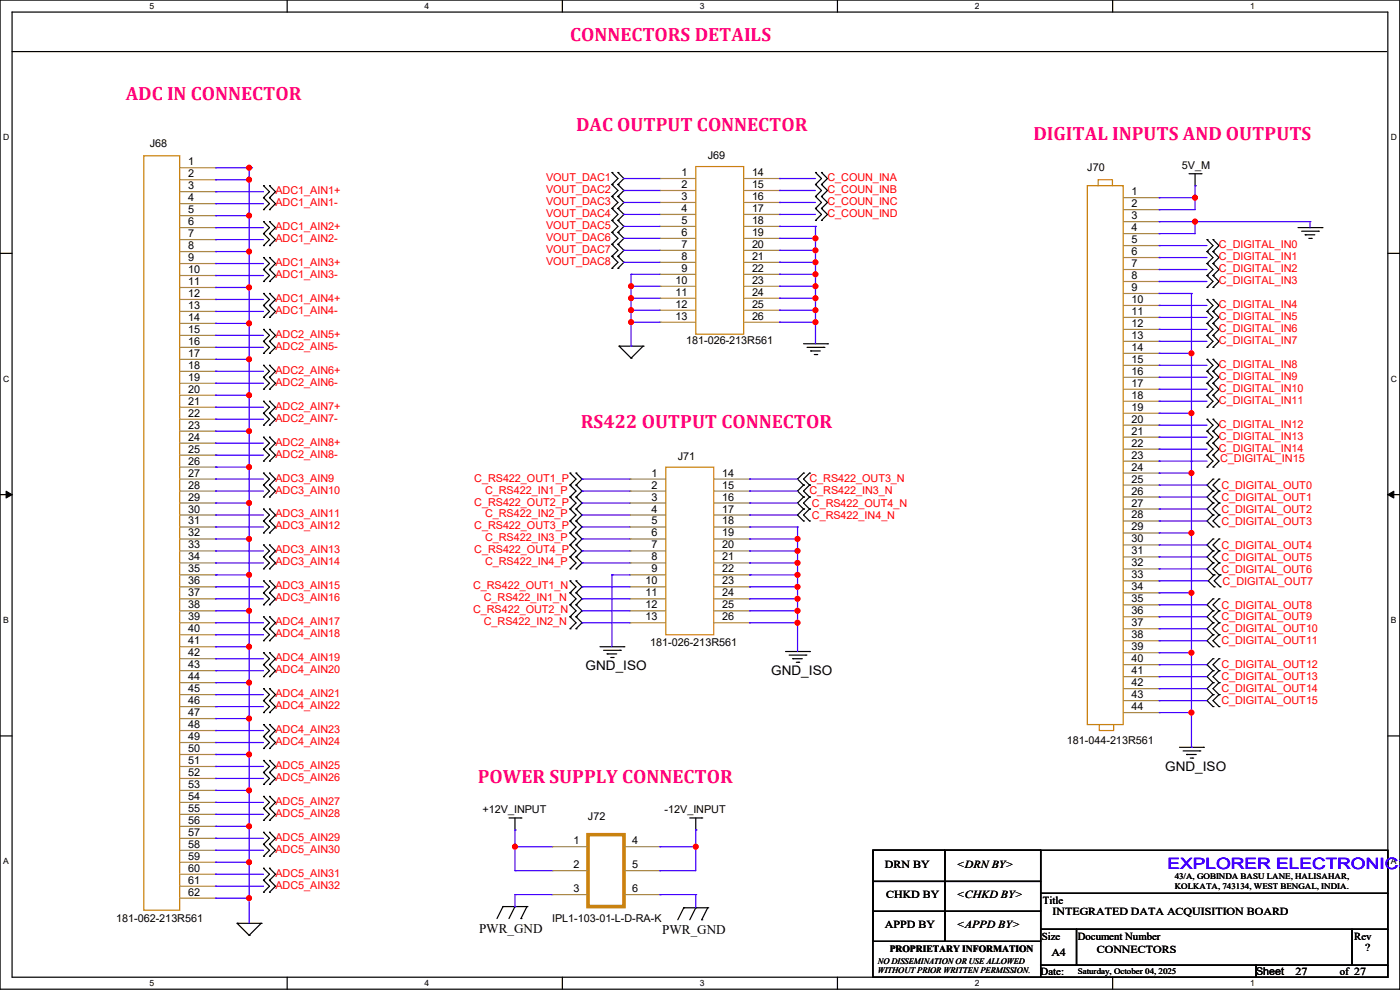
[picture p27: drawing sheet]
<svg xmlns="http://www.w3.org/2000/svg" width="594mm" height="420mm" viewBox="0 0 594 420" stroke-linecap="round" stroke-linejoin="round" font-family="sans-serif">
<defs><g id="words">
<g font-size="8.1" fill="#ff0080">
<text x="241.9" y="17.4">CONNECTORS DETAILS</text>
<text x="53.4" y="42.3">ADC IN CONNECTOR</text>
<text x="244.4" y="55.5">DAC OUTPUT CONNECTOR</text>
<text x="438.4" y="59.6">DIGITAL INPUTS AND OUTPUTS</text>
<text x="246.4" y="181.5">RS422 OUTPUT CONNECTOR</text>
<text x="202.7" y="332.4">POWER SUPPLY CONNECTOR</text>
</g>
<text font-size="6.6" fill="#00f" x="495.3" y="368.7">EXPLORER ELECTRONICS</text>
<g font-size="5.6">
<text x="248.5" y="284.4">GND_ISO</text>
<text x="327.2" y="286.5">GND_ISO</text>
<text x="494.3" y="327.1">GND_ISO</text>
<text x="203.2" y="395.7">PWR_GND</text>
<text x="281" y="396.2">PWR_GND</text>
</g>
<g font-size="4.6">
<text x="63.5" y="62.6">J68</text>
<text x="79.8" y="70.1">1</text>
<text x="300.3" y="67.6">J69</text>
<text x="501.4" y="71.7">5V_M</text>
<text x="79.8" y="75.2">2</text>
<text x="289.1" y="74.7">1</text>
<text x="319.1" y="74.7">14</text>
<text x="461.3" y="72.7">J70</text>
<text x="79.8" y="80.3">3</text>
<text x="289.1" y="79.8">2</text>
<text x="319.1" y="79.8">15</text>
<text x="480.1" y="82.8">1</text>
<text x="79.8" y="85.3">4</text>
<text x="289.1" y="84.8">3</text>
<text x="289.1" y="89.9">4</text>
<text x="319.1" y="84.8">16</text>
<text x="319.1" y="89.9">17</text>
<text x="480.1" y="87.9">2</text>
<text x="79.8" y="90.4">5</text>
<text x="79.8" y="95.5">6</text>
<text x="289.1" y="95">5</text>
<text x="319.1" y="95">18</text>
<text x="480.1" y="93">3</text>
<text x="79.8" y="100.6">7</text>
<text x="289.1" y="100.1">6</text>
<text x="319.1" y="100.1">19</text>
<text x="480.1" y="98">4</text>
<text x="79.8" y="105.7">8</text>
<text x="289.1" y="105.2">7</text>
<text x="319.1" y="105.2">20</text>
<text x="480.1" y="103.1">5</text>
<text x="79.8" y="110.7">9</text>
<text x="289.1" y="110.2">8</text>
<text x="319.1" y="110.2">21</text>
<text x="480.1" y="108.2">6</text>
<text x="480.1" y="113.3">7</text>
<text x="79.8" y="115.8">10</text>
<text x="289.1" y="115.3">9</text>
<text x="319.1" y="115.3">22</text>
<text x="480.1" y="118.4">8</text>
<text x="79.8" y="120.9">11</text>
<text x="79.8" y="126">12</text>
<text x="286.6" y="120.4">10</text>
<text x="286.6" y="125.5">11</text>
<text x="319.1" y="120.4">23</text>
<text x="319.1" y="125.5">24</text>
<text x="480.1" y="123.4">9</text>
<text x="79.8" y="131.1">13</text>
<text x="286.6" y="130.6">12</text>
<text x="319.1" y="130.6">25</text>
<text x="480.1" y="128.5">10</text>
<text x="79.8" y="136.1">14</text>
<text x="286.6" y="135.6">13</text>
<text x="319.1" y="135.6">26</text>
<text x="480.1" y="133.6">11</text>
<text x="79.8" y="141.2">15</text>
<text x="480.1" y="138.7">12</text>
<text x="480.1" y="143.8">13</text>
<text x="79.8" y="146.3">16</text>
<text x="291.1" y="145.9">181-026-213R561</text>
<text x="480.1" y="148.8">14</text>
<text x="79.8" y="151.4">17</text>
<text x="480.1" y="153.9">15</text>
<text x="79.8" y="156.5">18</text>
<text x="79.8" y="161.5">19</text>
<text x="480.1" y="159">16</text>
<text x="79.8" y="166.6">20</text>
<text x="480.1" y="164.1">17</text>
<text x="79.8" y="171.7">21</text>
<text x="480.1" y="169.2">18</text>
<text x="79.8" y="176.8">22</text>
<text x="480.1" y="174.2">19</text>
<text x="480.1" y="179.3">20</text>
<text x="79.8" y="181.9">23</text>
<text x="480.1" y="184.4">21</text>
<text x="79.8" y="186.9">24</text>
<text x="480.1" y="189.5">22</text>
<text x="79.8" y="192">25</text>
<text x="79.8" y="197.1">26</text>
<text x="287.6" y="195.2">J71</text>
<text x="480.1" y="194.6">23</text>
<text x="79.8" y="202.2">27</text>
<text x="276.4" y="202.2">1</text>
<text x="306.4" y="202.2">14</text>
<text x="480.1" y="199.6">24</text>
<text x="79.8" y="207.3">28</text>
<text x="276.4" y="207.3">2</text>
<text x="306.4" y="207.3">15</text>
<text x="480.1" y="204.7">25</text>
<text x="480.1" y="209.8">26</text>
<text x="79.8" y="212.3">29</text>
<text x="276.4" y="212.3">3</text>
<text x="306.4" y="212.3">16</text>
<text x="480.1" y="214.9">27</text>
<text x="79.8" y="217.4">30</text>
<text x="276.4" y="217.4">4</text>
<text x="306.4" y="217.4">17</text>
<text x="480.1" y="220">28</text>
<text x="79.8" y="222.5">31</text>
<text x="79.8" y="227.6">32</text>
<text x="276.4" y="222.5">5</text>
<text x="276.4" y="227.6">6</text>
<text x="306.4" y="222.5">18</text>
<text x="306.4" y="227.6">19</text>
<text x="480.1" y="225">29</text>
<text x="79.8" y="232.7">33</text>
<text x="276.4" y="232.7">7</text>
<text x="306.4" y="232.7">20</text>
<text x="480.1" y="230.1">30</text>
<text x="79.8" y="237.7">34</text>
<text x="276.4" y="237.7">8</text>
<text x="306.4" y="237.7">21</text>
<text x="480.1" y="235.2">31</text>
<text x="79.8" y="242.8">35</text>
<text x="276.4" y="242.8">9</text>
<text x="306.4" y="242.8">22</text>
<text x="480.1" y="240.3">32</text>
<text x="480.1" y="245.4">33</text>
<text x="79.8" y="247.9">36</text>
<text x="273.9" y="247.9">10</text>
<text x="306.4" y="247.9">23</text>
<text x="480.1" y="250.4">34</text>
<text x="79.8" y="253">37</text>
<text x="273.9" y="253">11</text>
<text x="306.4" y="253">24</text>
<text x="480.1" y="255.5">35</text>
<text x="79.8" y="258.1">38</text>
<text x="79.8" y="263.1">39</text>
<text x="273.9" y="258.1">12</text>
<text x="273.9" y="263.1">13</text>
<text x="306.4" y="258.1">25</text>
<text x="306.4" y="263.1">26</text>
<text x="480.1" y="260.6">36</text>
<text x="79.8" y="268.2">40</text>
<text x="480.1" y="265.7">37</text>
<text x="79.8" y="273.3">41</text>
<text x="275.9" y="273.9">181-026-213R561</text>
<text x="480.1" y="270.8">38</text>
<text x="480.1" y="275.8">39</text>
<text x="79.8" y="278.4">42</text>
<text x="480.1" y="280.9">40</text>
<text x="79.8" y="283.5">43</text>
<text x="480.1" y="286">41</text>
<text x="79.8" y="288.5">44</text>
<text x="79.8" y="293.6">45</text>
<text x="480.1" y="291.1">42</text>
<text x="79.8" y="298.7">46</text>
<text x="480.1" y="296.2">43</text>
<text x="79.8" y="303.8">47</text>
<text x="480.1" y="301.2">44</text>
<text x="79.8" y="308.9">48</text>
<text x="79.8" y="313.9">49</text>
<text x="452.7" y="315.6">181-044-213R561</text>
<text x="79.8" y="319">50</text>
<text x="79.8" y="324.1">51</text>
<text x="79.8" y="329.2">52</text>
<text x="79.8" y="334.3">53</text>
<text x="79.8" y="339.3">54</text>
<text x="79.8" y="344.4">55</text>
<text x="204.8" y="345">+12V_INPUT</text>
<text x="282" y="345">-12V_INPUT</text>
<text x="79.8" y="349.5">56</text>
<text x="249.5" y="348.1">J72</text>
<text x="79.8" y="354.6">57</text>
<text x="79.8" y="359.7">58</text>
<text x="243.4" y="358.1">1</text>
<text x="268.3" y="358.1">4</text>
<text x="79.8" y="364.7">59</text>
<text x="79.8" y="369.8">60</text>
<text x="243.4" y="368.3">2</text>
<text x="268.3" y="368.3">5</text>
<text x="375.5" y="368.4">DRN BY</text>
<text x="405.9" y="368.4">&lt;DRN BY&gt;</text>
<text x="79.8" y="374.9">61</text>
<text x="79.8" y="380">62</text>
<text x="243.4" y="378.5">3</text>
<text x="268.3" y="378.5">6</text>
<text x="376" y="381.1">CHKD BY</text>
<text x="405.9" y="381.1">&lt;CHKD BY&gt;</text>
<text x="442.5" y="383.6">Title</text>
<text x="446.6" y="388.2">INTEGRATED DATA ACQUISITION BOARD</text>
<text x="49.3" y="391.2">181-062-213R561</text>
<text x="234.2" y="391.2">IPL1-103-01-L-D-RA-K</text>
<text x="375.5" y="393.8">APPD BY</text>
<text x="405.9" y="393.8">&lt;APPD BY&gt;</text>
<text x="442" y="398.9">Size</text>
<text x="457.3" y="398.9">Document Number</text>
<text x="574.6" y="398.9">Rev</text>
<text x="446.1" y="405.5">A4</text>
<text x="465.4" y="404.4">CONNECTORS</text>
<text x="579.2" y="403.4">?</text>
<text x="441.5" y="413.6">Date:</text>
<text x="532.9" y="413.6">Sheet</text>
<text x="549.7" y="413.6">27</text>
<text x="568.5" y="413.6">of 27</text>
</g>
<g font-size="4.6" fill="#f00">
<text x="231.7" y="76.8">VOUT_DAC1</text>
<text x="351.1" y="76.8">C_COUN_INA</text>
<text x="116.9" y="82.4">ADC1_AIN1+</text>
<text x="231.7" y="81.9">VOUT_DAC2</text>
<text x="351.1" y="81.9">C_COUN_INB</text>
<text x="116.9" y="87.5">ADC1_AIN1-</text>
<text x="231.7" y="87">VOUT_DAC3</text>
<text x="351.1" y="87">C_COUN_INC</text>
<text x="231.7" y="92">VOUT_DAC4</text>
<text x="351.1" y="92">C_COUN_IND</text>
<text x="116.9" y="97.6">ADC1_AIN2+</text>
<text x="231.7" y="97.1">VOUT_DAC5</text>
<text x="116.9" y="102.7">ADC1_AIN2-</text>
<text x="231.7" y="102.2">VOUT_DAC6</text>
<text x="231.7" y="107.3">VOUT_DAC7</text>
<text x="517.2" y="105.2">C_DIGITAL_IN0</text>
<text x="116.9" y="112.9">ADC1_AIN3+</text>
<text x="231.7" y="112.4">VOUT_DAC8</text>
<text x="517.2" y="110.3">C_DIGITAL_IN1</text>
<text x="116.9" y="117.9">ADC1_AIN3-</text>
<text x="517.2" y="115.4">C_DIGITAL_IN2</text>
<text x="517.2" y="120.5">C_DIGITAL_IN3</text>
<text x="116.9" y="128.1">ADC1_AIN4+</text>
<text x="517.2" y="130.6">C_DIGITAL_IN4</text>
<text x="116.9" y="133.2">ADC1_AIN4-</text>
<text x="517.2" y="135.7">C_DIGITAL_IN5</text>
<text x="116.9" y="143.3">ADC2_AIN5+</text>
<text x="517.2" y="140.8">C_DIGITAL_IN6</text>
<text x="116.9" y="148.4">ADC2_AIN5-</text>
<text x="517.2" y="145.9">C_DIGITAL_IN7</text>
<text x="116.9" y="158.6">ADC2_AIN6+</text>
<text x="517.2" y="156">C_DIGITAL_IN8</text>
<text x="517.2" y="161.1">C_DIGITAL_IN9</text>
<text x="116.9" y="163.7">ADC2_AIN6-</text>
<text x="517.2" y="166.2">C_DIGITAL_IN10</text>
<text x="116.9" y="173.8">ADC2_AIN7+</text>
<text x="517.2" y="171.3">C_DIGITAL_IN11</text>
<text x="116.9" y="178.9">ADC2_AIN7-</text>
<text x="517.2" y="181.4">C_DIGITAL_IN12</text>
<text x="116.9" y="189.1">ADC2_AIN8+</text>
<text x="517.2" y="186.5">C_DIGITAL_IN13</text>
<text x="517.2" y="191.6">C_DIGITAL_IN14</text>
<text x="116.9" y="194.1">ADC2_AIN8-</text>
<text x="517.7" y="196.2">C_DIGITAL_IN15</text>
<text x="116.9" y="204.3">ADC3_AIN9</text>
<text x="116.9" y="209.4">ADC3_AIN10</text>
<text x="201.2" y="204.3">C_RS422_OUT1_P</text>
<text x="205.8" y="209.4">C_RS422_IN1_P</text>
<text x="343.4" y="204.3">C_RS422_OUT3_N</text>
<text x="343.4" y="209.4">C_RS422_IN3_N</text>
<text x="518.2" y="207.3">C_DIGITAL_OUT0</text>
<text x="201.2" y="214.5">C_RS422_OUT2_P</text>
<text x="344.5" y="215">C_RS422_OUT4_N</text>
<text x="518.2" y="212.4">C_DIGITAL_OUT1</text>
<text x="116.9" y="219.5">ADC3_AIN11</text>
<text x="205.8" y="219.5">C_RS422_IN2_P</text>
<text x="344.5" y="220">C_RS422_IN4_N</text>
<text x="518.2" y="217.5">C_DIGITAL_OUT2</text>
<text x="116.9" y="224.6">ADC3_AIN12</text>
<text x="201.2" y="224.6">C_RS422_OUT3_P</text>
<text x="518.2" y="222.6">C_DIGITAL_OUT3</text>
<text x="205.8" y="229.7">C_RS422_IN3_P</text>
<text x="518.2" y="232.7">C_DIGITAL_OUT4</text>
<text x="116.9" y="234.8">ADC3_AIN13</text>
<text x="116.9" y="239.9">ADC3_AIN14</text>
<text x="201.2" y="234.8">C_RS422_OUT4_P</text>
<text x="205.8" y="239.9">C_RS422_IN4_P</text>
<text x="518.2" y="237.8">C_DIGITAL_OUT5</text>
<text x="518.2" y="242.9">C_DIGITAL_OUT6</text>
<text x="116.9" y="250">ADC3_AIN15</text>
<text x="200.7" y="250">C_RS422_OUT1_N</text>
<text x="518.7" y="248">C_DIGITAL_OUT7</text>
<text x="116.9" y="255.1">ADC3_AIN16</text>
<text x="205.3" y="255.1">C_RS422_IN1_N</text>
<text x="200.7" y="260.2">C_RS422_OUT2_N</text>
<text x="518.2" y="258.1">C_DIGITAL_OUT8</text>
<text x="518.2" y="263.2">C_DIGITAL_OUT9</text>
<text x="116.9" y="265.3">ADC4_AIN17</text>
<text x="205.3" y="265.3">C_RS422_IN2_N</text>
<text x="518.2" y="268.3">C_DIGITAL_OUT10</text>
<text x="116.9" y="270.3">ADC4_AIN18</text>
<text x="518.2" y="273.4">C_DIGITAL_OUT11</text>
<text x="116.9" y="280.5">ADC4_AIN19</text>
<text x="116.9" y="285.6">ADC4_AIN20</text>
<text x="518.2" y="283.5">C_DIGITAL_OUT12</text>
<text x="518.2" y="288.6">C_DIGITAL_OUT13</text>
<text x="518.2" y="293.7">C_DIGITAL_OUT14</text>
<text x="116.9" y="295.7">ADC4_AIN21</text>
<text x="518.2" y="298.8">C_DIGITAL_OUT15</text>
<text x="116.9" y="300.8">ADC4_AIN22</text>
<text x="116.9" y="311">ADC4_AIN23</text>
<text x="116.9" y="316.1">ADC4_AIN24</text>
<text x="116.9" y="326.2">ADC5_AIN25</text>
<text x="116.9" y="331.3">ADC5_AIN26</text>
<text x="116.9" y="341.5">ADC5_AIN27</text>
<text x="116.9" y="346.5">ADC5_AIN28</text>
<text x="116.9" y="356.7">ADC5_AIN29</text>
<text x="116.9" y="361.8">ADC5_AIN30</text>
<text x="116.9" y="371.9">ADC5_AIN31</text>
<text x="116.9" y="377">ADC5_AIN32</text>
</g>
<text font-size="4.1" x="377.5" y="404.1">PROPRIETARY INFORMATION</text>
<g font-size="3.6">
<text x="63.5" y="3.8">5</text>
<text x="180.2" y="3.8">4</text>
<text x="296.9" y="3.8">3</text>
<text x="413.6" y="3.8">2</text>
<text x="530.4" y="3.8">1</text>
<text x="1.3" y="59.6">D</text>
<text x="590.1" y="59.6">D</text>
<text x="1.3" y="161.9">C</text>
<text x="590.1" y="161.9">C</text>
<text x="1.3" y="264.3">B</text>
<text x="590.1" y="264.3">B</text>
<text x="1.3" y="366.6">A</text>
<text x="590.1" y="366.6">A</text>
<text x="498.4" y="373">43/A, GOBINDA BASU LANE, HALISAHAR,</text>
<text x="498.4" y="377.1">KOLKATA, 743134, WEST BENGAL, INDIA.</text>
<text x="372.4" y="409.1">NO DISSEMINATION OR USE ALLOWED</text>
<text x="372.4" y="412.8">WITHOUT PRIOR WRITTEN PERMISSION.</text>
<text x="457.2" y="413.2">Saturday, October 04, 2025</text>
<text x="63.5" y="418.3">5</text>
<text x="180.2" y="418.3">4</text>
<text x="296.9" y="418.3">3</text>
<text x="413.6" y="418.3">2</text>
<text x="530.4" y="418.3">1</text>
</g>
</g></defs>
<path d="M0 0h593.9v419.7h-593.9zM5.1 5.1h583.7v409.5h-583.7z" fill="none" stroke="#000" stroke-width=".51"/>
<g fill="#fff">
<path d="M63.5 .6h1.9v4h-1.9z"/>
<path d="M63.5 415.1h1.9v4h-1.9z"/>
</g>
<path d="M121.8 0v5.1M121.8 414.6v5.1" fill="none" stroke="#000" stroke-width=".51"/>
<g fill="#fff">
<path d="M180.2 .6h2v4h-2z"/>
<path d="M180.2 415.1h2v4h-2z"/>
</g>
<path d="M238.6 0v5.1M238.6 414.6v5.1" fill="none" stroke="#000" stroke-width=".51"/>
<g fill="#fff">
<path d="M296.9 .6h2v4h-2z"/>
<path d="M296.9 415.1h2v4h-2z"/>
</g>
<path d="M355.3 0v5.1M355.3 414.6v5.1" fill="none" stroke="#000" stroke-width=".51"/>
<g fill="#fff">
<path d="M413.6 .6h2v4h-2z"/>
<path d="M413.6 415.1h2v4h-2z"/>
</g>
<path d="M472.1 0v5.1M472.1 414.6v5.1" fill="none" stroke="#000" stroke-width=".51"/>
<g fill="#fff">
<path d="M530.4 .6h2v4h-2z"/>
<path d="M530.4 415.1h2v4h-2z"/>
<path d="M1.3 56.3h2.6v4.1h-2.6z"/>
<path d="M590.1 56.3h2.6v4.1h-2.6z"/>
<path d="M1.3 158.7h2.6v4h-2.6z"/>
<path d="M590.1 158.7h2.6v4h-2.6z"/>
</g>
<path d="M0 107.5h5.1M588.8 107.5h5.1" fill="none" stroke="#000" stroke-width=".51"/>
<g fill="#fff">
<path d="M1.3 261h2.4v4.1h-2.4z"/>
<path d="M590.1 261h2.4v4.1h-2.4z"/>
</g>
<path d="M0 209.8h5.1M588.8 209.8h5.1" fill="none" stroke="#000" stroke-width=".51"/>
<path d="M2.6 208.4l2.5 1.4-2.5 1.5zM588.8 209.8l2.6-1.4v2.9z" fill="#000" stroke="#000" stroke-width=".42"/>
<g fill="#fff">
<path d="M1.3 363.4h2.4v4.1h-2.4z"/>
<path d="M590.1 363.4h2.4v4.1h-2.4z"/>
</g>
<g fill="none" stroke="#000" stroke-width=".51">
<path d="M5.1 21.9h583.2M111.8 78.8l2.5 2.5-2.5 2.6 2.5 2.5-2.5 2.5M114.3 78.8l2.6 2.5-2.6 2.6 2.6 2.5-2.6 2.5M259.6 73.2l2.6 2.5-2.6 2.6 2.6 2.5-2.6 2.6 2.6 2.5-2.6 2.5 2.6 2.6-2.6 2.5 2.6 2.6-2.6 2.5 2.6 2.5-2.6 2.6 2.6 2.5-2.6 2.6 2.6 2.5-2.6 2.5M262.2 73.2l2.5 2.5-2.5 2.6 2.5 2.5-2.5 2.6 2.5 2.5-2.5 2.5 2.5 2.6-2.5 2.5 2.5 2.6-2.5 2.5 2.5 2.5-2.5 2.6 2.5 2.5-2.5 2.6 2.5 2.5-2.5 2.5M346 73.2l2.5 2.5-2.5 2.6 2.5 2.5-2.5 2.6 2.5 2.5-2.5 2.5 2.5 2.6-2.5 2.5M348.5 73.2l2.6 2.5-2.6 2.6 2.6 2.5-2.6 2.6 2.6 2.5-2.6 2.5 2.6 2.6-2.6 2.5M504.5 73.7h5.1M507 73.7v5.1M111.8 94l2.5 2.6-2.5 2.5 2.5 2.5-2.5 2.6M114.3 94l2.6 2.6-2.6 2.5 2.6 2.5-2.6 2.6M550.7 96.6h10.2"/>
<path d="M552.2 98.1h7.2M553.8 99.6h4M111.8 109.3l2.5 2.5-2.5 2.5 2.5 2.6-2.5 2.5M114.3 109.3l2.6 2.5-2.6 2.5 2.6 2.6-2.6 2.5M512.1 101.6l2.5 2.6-2.5 2.5 2.5 2.6-2.5 2.5 2.5 2.5-2.5 2.6 2.5 2.5-2.5 2.6M514.6 101.6l2.6 2.6-2.6 2.5 2.6 2.6-2.6 2.5 2.6 2.5-2.6 2.6 2.6 2.5-2.6 2.6M555.3 101.1h1M111.8 139.7l2.5 2.6-2.5 2.5 2.5 2.6-2.5 2.5M111.8 124.5l2.5 2.5-2.5 2.6 2.5 2.5-2.5 2.6M114.3 139.7l2.6 2.6-2.6 2.5 2.6 2.6-2.6 2.5M114.3 124.5l2.6 2.5-2.6 2.6 2.6 2.5-2.6 2.6M512.1 127l2.5 2.6-2.5 2.5 2.5 2.6-2.5 2.5 2.5 2.5-2.5 2.6 2.5 2.5-2.5 2.6"/>
<path d="M514.6 127l2.6 2.6-2.6 2.5 2.6 2.6-2.6 2.5 2.6 2.5-2.6 2.6 2.6 2.5-2.6 2.6M111.8 155l2.5 2.5-2.5 2.6 2.5 2.5-2.5 2.5M114.3 155l2.6 2.5-2.6 2.6 2.6 2.5-2.6 2.5M262.7 146.9h10.1l-5 5zM340.9 145.8h10.2M342.4 147.4h7.1M344 148.9h4M345.5 150.4h1M512.1 152.4l2.5 2.6-2.5 2.5 2.5 2.6-2.5 2.5 2.5 2.5-2.5 2.6 2.5 2.5-2.5 2.6M514.6 152.4l2.6 2.6-2.6 2.5 2.6 2.6-2.6 2.5 2.6 2.5-2.6 2.6 2.6 2.5-2.6 2.6M111.8 170.2l2.5 2.6-2.5 2.5 2.5 2.5-2.5 2.6M114.3 170.2l2.6 2.6-2.6 2.5 2.6 2.5-2.6 2.6"/>
<path d="M512.1 177.8l2.5 2.6-2.5 2.5 2.5 2.6-2.5 2.5 2.5 2.5-2.5 2.6 2.5 2.5-2.5 2.6M514.6 177.8l2.6 2.6-2.6 2.5 2.6 2.6-2.6 2.5 2.6 2.5-2.6 2.6 2.6 2.5-2.6 2.6M111.8 185.5l2.5 2.5-2.5 2.5 2.5 2.6-2.5 2.5M114.3 185.5l2.6 2.5-2.6 2.5 2.6 2.6-2.6 2.5M111.8 215.9l2.5 2.6-2.5 2.5 2.5 2.6-2.5 2.5M111.8 200.7l2.5 2.5-2.5 2.6 2.5 2.5-2.5 2.6M114.3 215.9l2.6 2.6-2.6 2.5 2.6 2.6-2.6 2.5M114.3 200.7l2.6 2.5-2.6 2.6 2.6 2.5-2.6 2.6M241.9 200.7l2.5 2.5-2.5 2.6 2.5 2.5-2.5 2.6 2.5 2.5-2.5 2.5 2.5 2.6-2.5 2.5 2.5 2.6-2.5 2.5 2.5 2.5-2.5 2.6 2.5 2.5-2.5 2.6 2.5 2.5-2.5 2.5M244.4 200.7l2.5 2.5-2.5 2.6 2.5 2.5-2.5 2.6 2.5 2.5-2.5 2.5 2.5 2.6-2.5 2.5 2.5 2.6-2.5 2.5 2.5 2.5-2.5 2.6 2.5 2.5-2.5 2.6 2.5 2.5-2.5 2.5M340.9 200.7l-2.5 2.5 2.5 2.6-2.5 2.5 2.5 2.6-2.5 2.5 2.5 2.5-2.5 2.6 2.5 2.5M343.5 200.7l-2.6 2.5 2.6 2.6-2.6 2.5 2.6 2.6-2.6 2.5 2.6 2.5-2.6 2.6 2.6 2.5"/>
<path d="M514.6 203.2l-2.5 2.6 2.5 2.5-2.5 2.6 2.5 2.5-2.5 2.5 2.5 2.6-2.5 2.5 2.5 2.6M517.2 203.2l-2.6 2.6 2.6 2.5-2.6 2.6 2.6 2.5-2.6 2.5 2.6 2.6-2.6 2.5 2.6 2.6M111.8 231.2l2.5 2.5-2.5 2.6 2.5 2.5-2.5 2.5M114.3 231.2l2.6 2.5-2.6 2.6 2.6 2.5-2.6 2.5M514.6 228.6l-2.5 2.6 2.5 2.5-2.5 2.6 2.5 2.5-2.5 2.5 2.5 2.6M517.2 228.6l-2.6 2.6 2.6 2.5-2.6 2.6 2.6 2.5-2.6 2.5 2.6 2.6M111.8 246.4l2.5 2.6-2.5 2.5 2.5 2.5-2.5 2.6M114.3 246.4l2.6 2.6-2.6 2.5 2.6 2.5-2.6 2.6M241.9 246.4l2.5 2.6-2.5 2.5 2.5 2.5-2.5 2.6 2.5 2.5-2.5 2.6 2.5 2.5-2.5 2.5M244.4 246.4l2.5 2.6-2.5 2.5 2.5 2.5-2.5 2.6 2.5 2.5-2.5 2.6 2.5 2.5-2.5 2.5M514.6 254l-2.5 2.6 2.5 2.5-2.5 2.6 2.5 2.5-2.5 2.5 2.5 2.6-2.5 2.5 2.5 2.6M515.2 243.9l-2.6 2.5 2.6 2.6"/>
<path d="M517.2 254l-2.6 2.6 2.6 2.5-2.6 2.6 2.6 2.5-2.6 2.5 2.6 2.6-2.6 2.5 2.6 2.6M517.7 243.9l-2.5 2.5 2.5 2.6M111.8 276.9l2.5 2.5-2.5 2.6 2.5 2.5-2.5 2.6M111.8 261.7l2.5 2.5-2.5 2.5 2.5 2.6-2.5 2.5M114.3 276.9l2.6 2.5-2.6 2.6 2.6 2.5-2.6 2.6M114.3 261.7l2.6 2.5-2.6 2.5 2.6 2.6-2.6 2.5M254.6 274.4h10.1M256.1 275.9h7.1M257.6 277.4h4.1M259.1 278.9h1M333.3 276.4h10.2M334.8 277.9h7.1"/>
<path d="M336.3 279.4h4.1M514.6 279.4l-2.5 2.6 2.5 2.5-2.5 2.6 2.5 2.5-2.5 2.5 2.5 2.6-2.5 2.5 2.5 2.6M517.2 279.4l-2.6 2.6 2.6 2.5-2.6 2.6 2.6 2.5-2.6 2.5 2.6 2.6-2.6 2.5 2.6 2.6M111.8 292.1l2.5 2.6-2.5 2.5 2.5 2.6-2.5 2.5M114.3 292.1l2.6 2.6-2.6 2.5 2.6 2.6-2.6 2.5M337.9 281h1M0 312.2h5.1M111.8 307.4l2.5 2.5-2.5 2.6 2.5 2.5-2.5 2.5M114.3 307.4l2.6 2.5-2.6 2.6 2.6 2.5-2.6 2.5M500.4 317h10.2M501.9 318.6h7.2M588.8 312.2h5.1"/>
<path d="M111.8 337.9l2.5 2.5-2.5 2.5 2.5 2.6-2.5 2.5M111.8 322.6l2.5 2.6-2.5 2.5 2.5 2.5-2.5 2.6M114.3 337.9l2.6 2.5-2.6 2.5 2.6 2.6-2.6 2.5M114.3 322.6l2.6 2.6-2.6 2.5 2.6 2.5-2.6 2.6M503.5 320.1h4M505 321.6h1M111.8 353.1l2.5 2.5-2.5 2.6 2.5 2.5-2.5 2.6M114.3 353.1l2.6 2.5-2.6 2.6 2.6 2.5-2.6 2.6M215.9 347h5.1M218.5 347v5.1M292.7 347h5M295.2 347v5.1"/>
<path d="M111.8 368.3l2.5 2.6-2.5 2.5 2.5 2.6-2.5 2.5M114.3 368.3l2.6 2.6-2.6 2.5 2.6 2.6-2.6 2.5M370.4 360.7h71.1v53.9h-71.1zM370.4 360.7h30.5v13.2h-30.5zM370.4 373.9h30.5v12.7h-30.5zM400.9 360.7h40.6v13.2h-40.6zM400.9 373.9h40.6v12.7h-40.6zM441.5 360.7h147.3v18.3h-147.3zM441.5 379h147.3v15.3h-147.3zM100.6 391.7h10.2l-5.1 5.1zM210.9 389.7l2.5-5.1h10.2l-2.6 5.1M218.5 384.6l-2.6 5.1"/>
<path d="M287.6 390.2l2.5-5.1h10.2l-2.6 5.1M295.2 385.1l-2.5 5.1M370.4 386.6h30.5v12.7h-30.5zM400.9 386.6h40.6v12.7h-40.6zM441.5 394.3h15.2v15.2h-15.2zM456.7 394.3h116.9v15.2h-116.9zM573.6 394.3h15.2v15.2h-15.2zM441.5 409.5h91.4v5.1h-91.4zM532.9 409.5h55.9v5.1h-55.9z"/>
</g>
<g fill="#000">
<circle cx="111.8" cy="78.8" r=".25"/>
<circle cx="114.3" cy="78.8" r=".25"/>
<circle cx="259.6" cy="73.2" r=".25"/>
<circle cx="259.6" cy="78.3" r=".25"/>
<circle cx="262.2" cy="78.3" r=".25"/>
<circle cx="262.2" cy="73.2" r=".25"/>
<circle cx="346" cy="73.2" r=".25"/>
<circle cx="346" cy="78.3" r=".25"/>
<circle cx="348.5" cy="73.2" r=".25"/>
<circle cx="348.5" cy="78.3" r=".25"/>
<circle cx="507" cy="78.8" r=".25"/>
<circle cx="509.6" cy="73.7" r=".25"/>
<circle cx="111.8" cy="99.1" r=".25"/>
<circle cx="111.8" cy="83.9" r=".25"/>
<circle cx="111.8" cy="94" r=".25"/>
<circle cx="111.8" cy="88.9" r=".25"/>
<circle cx="114.3" cy="83.9" r=".25"/>
<circle cx="114.3" cy="99.1" r=".25"/>
<circle cx="114.3" cy="94" r=".25"/>
<circle cx="114.3" cy="88.9" r=".25"/>
<circle cx="259.6" cy="88.4" r=".25"/>
<circle cx="259.6" cy="98.6" r=".25"/>
<circle cx="259.6" cy="93.5" r=".25"/>
<circle cx="259.6" cy="83.4" r=".25"/>
<circle cx="262.2" cy="88.4" r=".25"/>
<circle cx="262.2" cy="83.4" r=".25"/>
<circle cx="262.2" cy="93.5" r=".25"/>
<circle cx="262.2" cy="98.6" r=".25"/>
<circle cx="346" cy="88.4" r=".25"/>
<circle cx="346" cy="93.5" r=".25"/>
<circle cx="346" cy="83.4" r=".25"/>
<circle cx="348.5" cy="88.4" r=".25"/>
<circle cx="348.5" cy="93.5" r=".25"/>
<circle cx="348.5" cy="83.4" r=".25"/>
<circle cx="553.8" cy="99.6" r=".25"/>
<circle cx="559.4" cy="98.1" r=".25"/>
<circle cx="560.9" cy="96.6" r=".25"/>
<circle cx="111.8" cy="104.2" r=".25"/>
<circle cx="111.8" cy="114.3" r=".25"/>
<circle cx="111.8" cy="119.4" r=".25"/>
<circle cx="111.8" cy="109.3" r=".25"/>
<circle cx="114.3" cy="119.4" r=".25"/>
<circle cx="114.3" cy="104.2" r=".25"/>
<circle cx="114.3" cy="114.3" r=".25"/>
<circle cx="114.3" cy="109.3" r=".25"/>
<circle cx="259.6" cy="103.7" r=".25"/>
<circle cx="259.6" cy="108.8" r=".25"/>
<circle cx="259.6" cy="113.8" r=".25"/>
<circle cx="262.2" cy="108.8" r=".25"/>
<circle cx="262.2" cy="113.8" r=".25"/>
<circle cx="262.2" cy="103.7" r=".25"/>
<circle cx="512.1" cy="101.6" r=".25"/>
<circle cx="512.1" cy="106.7" r=".25"/>
<circle cx="512.1" cy="111.8" r=".25"/>
<circle cx="512.1" cy="116.9" r=".25"/>
<circle cx="514.6" cy="106.7" r=".25"/>
<circle cx="514.6" cy="101.6" r=".25"/>
<circle cx="514.6" cy="111.8" r=".25"/>
<circle cx="514.6" cy="116.9" r=".25"/>
<circle cx="556.3" cy="101.1" r=".25"/>
<circle cx="111.8" cy="139.7" r=".25"/>
<circle cx="111.8" cy="124.5" r=".25"/>
<circle cx="111.8" cy="134.7" r=".25"/>
<circle cx="111.8" cy="129.6" r=".25"/>
<circle cx="114.3" cy="139.7" r=".25"/>
<circle cx="114.3" cy="124.5" r=".25"/>
<circle cx="114.3" cy="134.7" r=".25"/>
<circle cx="114.3" cy="129.6" r=".25"/>
<circle cx="512.1" cy="132.1" r=".25"/>
<circle cx="512.1" cy="137.2" r=".25"/>
<circle cx="512.1" cy="122" r=".25"/>
<circle cx="512.1" cy="127" r=".25"/>
<circle cx="514.6" cy="132.1" r=".25"/>
<circle cx="514.6" cy="137.2" r=".25"/>
<circle cx="514.6" cy="122" r=".25"/>
<circle cx="514.6" cy="127" r=".25"/>
<circle cx="111.8" cy="144.8" r=".25"/>
<circle cx="111.8" cy="149.9" r=".25"/>
<circle cx="111.8" cy="155" r=".25"/>
<circle cx="114.3" cy="155" r=".25"/>
<circle cx="114.3" cy="149.9" r=".25"/>
<circle cx="114.3" cy="144.8" r=".25"/>
<circle cx="262.7" cy="146.9" r=".25"/>
<circle cx="267.8" cy="151.9" r=".25"/>
<circle cx="272.8" cy="146.9" r=".25"/>
<circle cx="344" cy="148.9" r=".25"/>
<circle cx="346.5" cy="150.4" r=".25"/>
<circle cx="349.5" cy="147.4" r=".25"/>
<circle cx="351.1" cy="145.8" r=".25"/>
<circle cx="512.1" cy="142.3" r=".25"/>
<circle cx="512.1" cy="147.4" r=".25"/>
<circle cx="512.1" cy="157.5" r=".25"/>
<circle cx="512.1" cy="152.4" r=".25"/>
<circle cx="514.6" cy="142.3" r=".25"/>
<circle cx="514.6" cy="147.4" r=".25"/>
<circle cx="514.6" cy="157.5" r=".25"/>
<circle cx="514.6" cy="152.4" r=".25"/>
<circle cx="111.8" cy="175.3" r=".25"/>
<circle cx="111.8" cy="160.1" r=".25"/>
<circle cx="111.8" cy="165.1" r=".25"/>
<circle cx="111.8" cy="170.2" r=".25"/>
<circle cx="114.3" cy="175.3" r=".25"/>
<circle cx="114.3" cy="170.2" r=".25"/>
<circle cx="114.3" cy="160.1" r=".25"/>
<circle cx="114.3" cy="165.1" r=".25"/>
<circle cx="512.1" cy="167.7" r=".25"/>
<circle cx="512.1" cy="177.8" r=".25"/>
<circle cx="512.1" cy="162.6" r=".25"/>
<circle cx="512.1" cy="172.8" r=".25"/>
<circle cx="514.6" cy="162.6" r=".25"/>
<circle cx="514.6" cy="167.7" r=".25"/>
<circle cx="514.6" cy="172.8" r=".25"/>
<circle cx="514.6" cy="177.8" r=".25"/>
<circle cx="111.8" cy="190.5" r=".25"/>
<circle cx="111.8" cy="195.6" r=".25"/>
<circle cx="111.8" cy="180.4" r=".25"/>
<circle cx="111.8" cy="185.5" r=".25"/>
<circle cx="114.3" cy="180.4" r=".25"/>
<circle cx="114.3" cy="190.5" r=".25"/>
<circle cx="114.3" cy="185.5" r=".25"/>
<circle cx="114.3" cy="195.6" r=".25"/>
<circle cx="512.1" cy="182.9" r=".25"/>
<circle cx="512.1" cy="193.1" r=".25"/>
<circle cx="512.1" cy="198.2" r=".25"/>
<circle cx="512.1" cy="188" r=".25"/>
<circle cx="514.6" cy="182.9" r=".25"/>
<circle cx="514.6" cy="193.1" r=".25"/>
<circle cx="514.6" cy="198.2" r=".25"/>
<circle cx="514.6" cy="188" r=".25"/>
<circle cx="111.8" cy="215.9" r=".25"/>
<circle cx="111.8" cy="200.7" r=".25"/>
<circle cx="111.8" cy="205.8" r=".25"/>
<circle cx="111.8" cy="210.9" r=".25"/>
<circle cx="114.3" cy="215.9" r=".25"/>
<circle cx="114.3" cy="210.9" r=".25"/>
<circle cx="114.3" cy="200.7" r=".25"/>
<circle cx="114.3" cy="205.8" r=".25"/>
<circle cx="241.9" cy="215.9" r=".25"/>
<circle cx="241.9" cy="200.7" r=".25"/>
<circle cx="241.9" cy="205.8" r=".25"/>
<circle cx="241.9" cy="210.9" r=".25"/>
<circle cx="244.4" cy="205.8" r=".25"/>
<circle cx="244.4" cy="215.9" r=".25"/>
<circle cx="244.4" cy="200.7" r=".25"/>
<circle cx="244.4" cy="210.9" r=".25"/>
<circle cx="340.9" cy="210.9" r=".25"/>
<circle cx="340.9" cy="215.9" r=".25"/>
<circle cx="340.9" cy="200.7" r=".25"/>
<circle cx="340.9" cy="205.8" r=".25"/>
<circle cx="343.5" cy="200.7" r=".25"/>
<circle cx="343.5" cy="210.9" r=".25"/>
<circle cx="343.5" cy="205.8" r=".25"/>
<circle cx="343.5" cy="215.9" r=".25"/>
<circle cx="514.6" cy="213.4" r=".25"/>
<circle cx="514.6" cy="208.3" r=".25"/>
<circle cx="514.6" cy="218.5" r=".25"/>
<circle cx="514.6" cy="203.2" r=".25"/>
<circle cx="517.2" cy="208.3" r=".25"/>
<circle cx="517.2" cy="203.2" r=".25"/>
<circle cx="517.2" cy="213.4" r=".25"/>
<circle cx="517.2" cy="218.5" r=".25"/>
<circle cx="111.8" cy="221" r=".25"/>
<circle cx="111.8" cy="231.2" r=".25"/>
<circle cx="111.8" cy="226.1" r=".25"/>
<circle cx="111.8" cy="236.3" r=".25"/>
<circle cx="114.3" cy="231.2" r=".25"/>
<circle cx="114.3" cy="236.3" r=".25"/>
<circle cx="114.3" cy="221" r=".25"/>
<circle cx="114.3" cy="226.1" r=".25"/>
<circle cx="241.9" cy="221" r=".25"/>
<circle cx="241.9" cy="236.3" r=".25"/>
<circle cx="241.9" cy="226.1" r=".25"/>
<circle cx="241.9" cy="231.2" r=".25"/>
<circle cx="244.4" cy="221" r=".25"/>
<circle cx="244.4" cy="231.2" r=".25"/>
<circle cx="244.4" cy="236.3" r=".25"/>
<circle cx="244.4" cy="226.1" r=".25"/>
<circle cx="340.9" cy="221" r=".25"/>
<circle cx="343.5" cy="221" r=".25"/>
<circle cx="514.6" cy="238.8" r=".25"/>
<circle cx="514.6" cy="228.6" r=".25"/>
<circle cx="514.6" cy="233.7" r=".25"/>
<circle cx="514.6" cy="223.6" r=".25"/>
<circle cx="517.2" cy="233.7" r=".25"/>
<circle cx="517.2" cy="228.6" r=".25"/>
<circle cx="517.2" cy="238.8" r=".25"/>
<circle cx="517.2" cy="223.6" r=".25"/>
<circle cx="111.8" cy="246.4" r=".25"/>
<circle cx="111.8" cy="251.5" r=".25"/>
<circle cx="111.8" cy="256.6" r=".25"/>
<circle cx="111.8" cy="241.3" r=".25"/>
<circle cx="114.3" cy="241.3" r=".25"/>
<circle cx="114.3" cy="256.6" r=".25"/>
<circle cx="114.3" cy="246.4" r=".25"/>
<circle cx="114.3" cy="251.5" r=".25"/>
<circle cx="241.9" cy="251.5" r=".25"/>
<circle cx="241.9" cy="241.3" r=".25"/>
<circle cx="241.9" cy="256.6" r=".25"/>
<circle cx="241.9" cy="246.4" r=".25"/>
<circle cx="244.4" cy="256.6" r=".25"/>
<circle cx="244.4" cy="251.5" r=".25"/>
<circle cx="244.4" cy="246.4" r=".25"/>
<circle cx="244.4" cy="241.3" r=".25"/>
<circle cx="514.6" cy="243.9" r=".25"/>
<circle cx="514.6" cy="254" r=".25"/>
<circle cx="514.6" cy="259.1" r=".25"/>
<circle cx="515.2" cy="249" r=".25"/>
<circle cx="515.2" cy="243.9" r=".25"/>
<circle cx="517.2" cy="243.9" r=".25"/>
<circle cx="517.2" cy="259.1" r=".25"/>
<circle cx="517.2" cy="254" r=".25"/>
<circle cx="517.7" cy="243.9" r=".25"/>
<circle cx="517.7" cy="249" r=".25"/>
<circle cx="111.8" cy="261.7" r=".25"/>
<circle cx="111.8" cy="266.7" r=".25"/>
<circle cx="111.8" cy="276.9" r=".25"/>
<circle cx="111.8" cy="271.8" r=".25"/>
<circle cx="114.3" cy="276.9" r=".25"/>
<circle cx="114.3" cy="261.7" r=".25"/>
<circle cx="114.3" cy="266.7" r=".25"/>
<circle cx="114.3" cy="271.8" r=".25"/>
<circle cx="241.9" cy="261.7" r=".25"/>
<circle cx="241.9" cy="266.7" r=".25"/>
<circle cx="244.4" cy="261.7" r=".25"/>
<circle cx="244.4" cy="266.7" r=".25"/>
<circle cx="257.6" cy="277.4" r=".25"/>
<circle cx="260.1" cy="278.9" r=".25"/>
<circle cx="263.2" cy="275.9" r=".25"/>
<circle cx="264.7" cy="274.4" r=".25"/>
<circle cx="336.3" cy="279.4" r=".25"/>
<circle cx="341.9" cy="277.9" r=".25"/>
<circle cx="343.5" cy="276.4" r=".25"/>
<circle cx="514.6" cy="264.2" r=".25"/>
<circle cx="514.6" cy="269.3" r=".25"/>
<circle cx="514.6" cy="279.4" r=".25"/>
<circle cx="514.6" cy="274.4" r=".25"/>
<circle cx="517.2" cy="279.4" r=".25"/>
<circle cx="517.2" cy="264.2" r=".25"/>
<circle cx="517.2" cy="269.3" r=".25"/>
<circle cx="517.2" cy="274.4" r=".25"/>
<circle cx="111.8" cy="292.1" r=".25"/>
<circle cx="111.8" cy="282" r=".25"/>
<circle cx="111.8" cy="287.1" r=".25"/>
<circle cx="111.8" cy="297.2" r=".25"/>
<circle cx="114.3" cy="292.1" r=".25"/>
<circle cx="114.3" cy="287.1" r=".25"/>
<circle cx="114.3" cy="297.2" r=".25"/>
<circle cx="114.3" cy="282" r=".25"/>
<circle cx="338.9" cy="281" r=".25"/>
<circle cx="514.6" cy="299.8" r=".25"/>
<circle cx="514.6" cy="284.5" r=".25"/>
<circle cx="514.6" cy="289.6" r=".25"/>
<circle cx="514.6" cy="294.7" r=".25"/>
<circle cx="517.2" cy="289.6" r=".25"/>
<circle cx="517.2" cy="294.7" r=".25"/>
<circle cx="517.2" cy="284.5" r=".25"/>
<circle cx="517.2" cy="299.8" r=".25"/>
<circle cx="111.8" cy="317.5" r=".25"/>
<circle cx="111.8" cy="302.3" r=".25"/>
<circle cx="111.8" cy="307.4" r=".25"/>
<circle cx="111.8" cy="312.5" r=".25"/>
<circle cx="114.3" cy="312.5" r=".25"/>
<circle cx="114.3" cy="317.5" r=".25"/>
<circle cx="114.3" cy="302.3" r=".25"/>
<circle cx="114.3" cy="307.4" r=".25"/>
<circle cx="509.1" cy="318.6" r=".25"/>
<circle cx="510.6" cy="317" r=".25"/>
<circle cx="111.8" cy="337.9" r=".25"/>
<circle cx="111.8" cy="322.6" r=".25"/>
<circle cx="111.8" cy="327.7" r=".25"/>
<circle cx="111.8" cy="332.8" r=".25"/>
<circle cx="114.3" cy="337.9" r=".25"/>
<circle cx="114.3" cy="322.6" r=".25"/>
<circle cx="114.3" cy="327.7" r=".25"/>
<circle cx="114.3" cy="332.8" r=".25"/>
<circle cx="503.5" cy="320.1" r=".25"/>
<circle cx="506" cy="321.6" r=".25"/>
<circle cx="111.8" cy="348" r=".25"/>
<circle cx="111.8" cy="342.9" r=".25"/>
<circle cx="111.8" cy="353.1" r=".25"/>
<circle cx="111.8" cy="358.2" r=".25"/>
<circle cx="114.3" cy="353.1" r=".25"/>
<circle cx="114.3" cy="348" r=".25"/>
<circle cx="114.3" cy="358.2" r=".25"/>
<circle cx="114.3" cy="342.9" r=".25"/>
<circle cx="218.5" cy="352.1" r=".25"/>
<circle cx="221" cy="347" r=".25"/>
<circle cx="295.2" cy="352.1" r=".25"/>
<circle cx="297.7" cy="347" r=".25"/>
<circle cx="111.8" cy="368.3" r=".25"/>
<circle cx="111.8" cy="373.4" r=".25"/>
<circle cx="111.8" cy="378.5" r=".25"/>
<circle cx="111.8" cy="363.3" r=".25"/>
<circle cx="114.3" cy="378.5" r=".25"/>
<circle cx="114.3" cy="363.3" r=".25"/>
<circle cx="114.3" cy="368.3" r=".25"/>
<circle cx="114.3" cy="373.4" r=".25"/>
<circle cx="100.6" cy="391.7" r=".25"/>
<circle cx="105.7" cy="396.8" r=".25"/>
<circle cx="110.8" cy="391.7" r=".25"/>
<circle cx="213.4" cy="384.6" r=".25"/>
<circle cx="218.5" cy="384.6" r=".25"/>
<circle cx="221" cy="389.7" r=".25"/>
<circle cx="223.6" cy="384.6" r=".25"/>
<circle cx="290.1" cy="385.1" r=".25"/>
<circle cx="295.2" cy="385.1" r=".25"/>
<circle cx="297.7" cy="390.2" r=".25"/>
<circle cx="300.3" cy="385.1" r=".25"/>
</g>
<path d="M461.3 78.8h15.2v228.6h-15.2zM465.9 78.8v-2.6h6.1v2.6M466.4 307.4v2.5h6.1v-2.5" fill="none" stroke="#cc8006" stroke-width=".51"/>
<path d="M476.5 83.9h15.3" fill="none" stroke="#a84" stroke-width=".51"/>
<circle cx="491.8" cy="83.9" r=".25" fill="#a84"/>
<path d="M476.5 88.9h15.3" fill="none" stroke="#a84" stroke-width=".51"/>
<circle cx="491.8" cy="88.9" r=".25" fill="#a84"/>
<path d="M476.5 94h15.3" fill="none" stroke="#a84" stroke-width=".51"/>
<circle cx="491.8" cy="94" r=".25" fill="#a84"/>
<path d="M476.5 99.1h15.3" fill="none" stroke="#a84" stroke-width=".51"/>
<circle cx="491.8" cy="99.1" r=".25" fill="#a84"/>
<path d="M476.5 104.2h15.3" fill="none" stroke="#a84" stroke-width=".51"/>
<circle cx="491.8" cy="104.2" r=".25" fill="#a84"/>
<path d="M476.5 109.3h15.3" fill="none" stroke="#a84" stroke-width=".51"/>
<circle cx="491.8" cy="109.3" r=".25" fill="#a84"/>
<path d="M476.5 114.3h15.3" fill="none" stroke="#a84" stroke-width=".51"/>
<circle cx="491.8" cy="114.3" r=".25" fill="#a84"/>
<path d="M476.5 119.4h15.3" fill="none" stroke="#a84" stroke-width=".51"/>
<circle cx="491.8" cy="119.4" r=".25" fill="#a84"/>
<path d="M476.5 124.5h15.3" fill="none" stroke="#a84" stroke-width=".51"/>
<circle cx="491.8" cy="124.5" r=".25" fill="#a84"/>
<path d="M476.5 129.6h15.3" fill="none" stroke="#a84" stroke-width=".51"/>
<circle cx="491.8" cy="129.6" r=".25" fill="#a84"/>
<path d="M476.5 134.7h15.3" fill="none" stroke="#a84" stroke-width=".51"/>
<circle cx="491.8" cy="134.7" r=".25" fill="#a84"/>
<path d="M476.5 139.7h15.3" fill="none" stroke="#a84" stroke-width=".51"/>
<circle cx="491.8" cy="139.7" r=".25" fill="#a84"/>
<path d="M476.5 144.8h15.3" fill="none" stroke="#a84" stroke-width=".51"/>
<circle cx="491.8" cy="144.8" r=".25" fill="#a84"/>
<path d="M476.5 149.9h15.3" fill="none" stroke="#a84" stroke-width=".51"/>
<circle cx="491.8" cy="149.9" r=".25" fill="#a84"/>
<path d="M476.5 155h15.3" fill="none" stroke="#a84" stroke-width=".51"/>
<circle cx="491.8" cy="155" r=".25" fill="#a84"/>
<path d="M476.5 160.1h15.3" fill="none" stroke="#a84" stroke-width=".51"/>
<circle cx="491.8" cy="160.1" r=".25" fill="#a84"/>
<path d="M476.5 165.1h15.3" fill="none" stroke="#a84" stroke-width=".51"/>
<circle cx="491.8" cy="165.1" r=".25" fill="#a84"/>
<path d="M476.5 170.2h15.3" fill="none" stroke="#a84" stroke-width=".51"/>
<circle cx="491.8" cy="170.2" r=".25" fill="#a84"/>
<path d="M476.5 175.3h15.3" fill="none" stroke="#a84" stroke-width=".51"/>
<circle cx="491.8" cy="175.3" r=".25" fill="#a84"/>
<path d="M476.5 180.4h15.3" fill="none" stroke="#a84" stroke-width=".51"/>
<circle cx="491.8" cy="180.4" r=".25" fill="#a84"/>
<path d="M476.5 185.5h15.3" fill="none" stroke="#a84" stroke-width=".51"/>
<circle cx="491.8" cy="185.5" r=".25" fill="#a84"/>
<path d="M476.5 190.5h15.3" fill="none" stroke="#a84" stroke-width=".51"/>
<circle cx="491.8" cy="190.5" r=".25" fill="#a84"/>
<path d="M476.5 195.6h15.3" fill="none" stroke="#a84" stroke-width=".51"/>
<circle cx="491.8" cy="195.6" r=".25" fill="#a84"/>
<path d="M476.5 200.7h15.3" fill="none" stroke="#a84" stroke-width=".51"/>
<circle cx="491.8" cy="200.7" r=".25" fill="#a84"/>
<path d="M476.5 205.8h15.3" fill="none" stroke="#a84" stroke-width=".51"/>
<circle cx="491.8" cy="205.8" r=".25" fill="#a84"/>
<path d="M476.5 210.9h15.3" fill="none" stroke="#a84" stroke-width=".51"/>
<circle cx="491.8" cy="210.9" r=".25" fill="#a84"/>
<path d="M476.5 215.9h15.3" fill="none" stroke="#a84" stroke-width=".51"/>
<circle cx="491.8" cy="215.9" r=".25" fill="#a84"/>
<path d="M476.5 221h15.3" fill="none" stroke="#a84" stroke-width=".51"/>
<circle cx="491.8" cy="221" r=".25" fill="#a84"/>
<path d="M476.5 226.1h15.3" fill="none" stroke="#a84" stroke-width=".51"/>
<circle cx="491.8" cy="226.1" r=".25" fill="#a84"/>
<path d="M476.5 231.2h15.3" fill="none" stroke="#a84" stroke-width=".51"/>
<circle cx="491.8" cy="231.2" r=".25" fill="#a84"/>
<path d="M476.5 236.3h15.3" fill="none" stroke="#a84" stroke-width=".51"/>
<circle cx="491.8" cy="236.3" r=".25" fill="#a84"/>
<path d="M476.5 241.3h15.3" fill="none" stroke="#a84" stroke-width=".51"/>
<circle cx="491.8" cy="241.3" r=".25" fill="#a84"/>
<path d="M476.5 246.4h15.3" fill="none" stroke="#a84" stroke-width=".51"/>
<circle cx="491.8" cy="246.4" r=".25" fill="#a84"/>
<path d="M476.5 251.5h15.3" fill="none" stroke="#a84" stroke-width=".51"/>
<circle cx="491.8" cy="251.5" r=".25" fill="#a84"/>
<path d="M476.5 256.6h15.3" fill="none" stroke="#a84" stroke-width=".51"/>
<circle cx="491.8" cy="256.6" r=".25" fill="#a84"/>
<path d="M476.5 261.7h15.3" fill="none" stroke="#a84" stroke-width=".51"/>
<circle cx="491.8" cy="261.7" r=".25" fill="#a84"/>
<path d="M476.5 266.7h15.3" fill="none" stroke="#a84" stroke-width=".51"/>
<circle cx="491.8" cy="266.7" r=".25" fill="#a84"/>
<path d="M476.5 271.8h15.3" fill="none" stroke="#a84" stroke-width=".51"/>
<circle cx="491.8" cy="271.8" r=".25" fill="#a84"/>
<path d="M476.5 276.9h15.3" fill="none" stroke="#a84" stroke-width=".51"/>
<circle cx="491.8" cy="276.9" r=".25" fill="#a84"/>
<path d="M476.5 282h15.3" fill="none" stroke="#a84" stroke-width=".51"/>
<circle cx="491.8" cy="282" r=".25" fill="#a84"/>
<path d="M476.5 287.1h15.3" fill="none" stroke="#a84" stroke-width=".51"/>
<circle cx="491.8" cy="287.1" r=".25" fill="#a84"/>
<path d="M476.5 292.1h15.3" fill="none" stroke="#a84" stroke-width=".51"/>
<circle cx="491.8" cy="292.1" r=".25" fill="#a84"/>
<path d="M476.5 297.2h15.3" fill="none" stroke="#a84" stroke-width=".51"/>
<circle cx="491.8" cy="297.2" r=".25" fill="#a84"/>
<path d="M476.5 302.3h15.3" fill="none" stroke="#a84" stroke-width=".51"/>
<circle cx="491.8" cy="302.3" r=".25" fill="#a84"/>
<path d="M295.2 70.7h20.3v71.1h-20.3z" fill="none" stroke="#cc8006" stroke-width=".51"/>
<path d="M280 75.7h15.2" fill="none" stroke="#a84" stroke-width=".51"/>
<circle cx="280" cy="75.7" r=".25" fill="#a84"/>
<path d="M280 80.8h15.2" fill="none" stroke="#a84" stroke-width=".51"/>
<circle cx="280" cy="80.8" r=".25" fill="#a84"/>
<path d="M280 85.9h15.2" fill="none" stroke="#a84" stroke-width=".51"/>
<circle cx="280" cy="85.9" r=".25" fill="#a84"/>
<path d="M280 91h15.2" fill="none" stroke="#a84" stroke-width=".51"/>
<circle cx="280" cy="91" r=".25" fill="#a84"/>
<path d="M280 96.1h15.2" fill="none" stroke="#a84" stroke-width=".51"/>
<circle cx="280" cy="96.1" r=".25" fill="#a84"/>
<path d="M280 101.1h15.2" fill="none" stroke="#a84" stroke-width=".51"/>
<circle cx="280" cy="101.1" r=".25" fill="#a84"/>
<path d="M280 106.2h15.2" fill="none" stroke="#a84" stroke-width=".51"/>
<circle cx="280" cy="106.2" r=".25" fill="#a84"/>
<path d="M280 111.3h15.2" fill="none" stroke="#a84" stroke-width=".51"/>
<circle cx="280" cy="111.3" r=".25" fill="#a84"/>
<path d="M280 116.4h15.2" fill="none" stroke="#a84" stroke-width=".51"/>
<circle cx="280" cy="116.4" r=".25" fill="#a84"/>
<path d="M280 121.5h15.2" fill="none" stroke="#a84" stroke-width=".51"/>
<circle cx="280" cy="121.5" r=".25" fill="#a84"/>
<path d="M280 126.5h15.2" fill="none" stroke="#a84" stroke-width=".51"/>
<circle cx="280" cy="126.5" r=".25" fill="#a84"/>
<path d="M280 131.6h15.2" fill="none" stroke="#a84" stroke-width=".51"/>
<circle cx="280" cy="131.6" r=".25" fill="#a84"/>
<path d="M280 136.7h15.2" fill="none" stroke="#a84" stroke-width=".51"/>
<circle cx="280" cy="136.7" r=".25" fill="#a84"/>
<path d="M315.5 75.7h15.3" fill="none" stroke="#a84" stroke-width=".51"/>
<circle cx="330.8" cy="75.7" r=".25" fill="#a84"/>
<path d="M315.5 80.8h15.3" fill="none" stroke="#a84" stroke-width=".51"/>
<circle cx="330.8" cy="80.8" r=".25" fill="#a84"/>
<path d="M315.5 85.9h15.3" fill="none" stroke="#a84" stroke-width=".51"/>
<circle cx="330.8" cy="85.9" r=".25" fill="#a84"/>
<path d="M315.5 91h15.3" fill="none" stroke="#a84" stroke-width=".51"/>
<circle cx="330.8" cy="91" r=".25" fill="#a84"/>
<path d="M315.5 96.1h15.3" fill="none" stroke="#a84" stroke-width=".51"/>
<circle cx="330.8" cy="96.1" r=".25" fill="#a84"/>
<path d="M315.5 101.1h15.3" fill="none" stroke="#a84" stroke-width=".51"/>
<circle cx="330.8" cy="101.1" r=".25" fill="#a84"/>
<path d="M315.5 106.2h15.3" fill="none" stroke="#a84" stroke-width=".51"/>
<circle cx="330.8" cy="106.2" r=".25" fill="#a84"/>
<path d="M315.5 111.3h15.3" fill="none" stroke="#a84" stroke-width=".51"/>
<circle cx="330.8" cy="111.3" r=".25" fill="#a84"/>
<path d="M315.5 116.4h15.3" fill="none" stroke="#a84" stroke-width=".51"/>
<circle cx="330.8" cy="116.4" r=".25" fill="#a84"/>
<path d="M315.5 121.5h15.3" fill="none" stroke="#a84" stroke-width=".51"/>
<circle cx="330.8" cy="121.5" r=".25" fill="#a84"/>
<path d="M315.5 126.5h15.3" fill="none" stroke="#a84" stroke-width=".51"/>
<circle cx="330.8" cy="126.5" r=".25" fill="#a84"/>
<path d="M315.5 131.6h15.3" fill="none" stroke="#a84" stroke-width=".51"/>
<circle cx="330.8" cy="131.6" r=".25" fill="#a84"/>
<path d="M315.5 136.7h15.3" fill="none" stroke="#a84" stroke-width=".51"/>
<circle cx="330.8" cy="136.7" r=".25" fill="#a84"/>
<path d="M282.5 198.2h20.3v71.1h-20.3z" fill="none" stroke="#cc8006" stroke-width=".51"/>
<path d="M267.3 203.2h15.2" fill="none" stroke="#a84" stroke-width=".51"/>
<circle cx="267.3" cy="203.2" r=".25" fill="#a84"/>
<path d="M267.3 208.3h15.2" fill="none" stroke="#a84" stroke-width=".51"/>
<circle cx="267.3" cy="208.3" r=".25" fill="#a84"/>
<path d="M267.3 213.4h15.2" fill="none" stroke="#a84" stroke-width=".51"/>
<circle cx="267.3" cy="213.4" r=".25" fill="#a84"/>
<path d="M267.3 218.5h15.2" fill="none" stroke="#a84" stroke-width=".51"/>
<circle cx="267.3" cy="218.5" r=".25" fill="#a84"/>
<path d="M267.3 223.6h15.2" fill="none" stroke="#a84" stroke-width=".51"/>
<circle cx="267.3" cy="223.6" r=".25" fill="#a84"/>
<path d="M267.3 228.6h15.2" fill="none" stroke="#a84" stroke-width=".51"/>
<circle cx="267.3" cy="228.6" r=".25" fill="#a84"/>
<path d="M267.3 233.7h15.2" fill="none" stroke="#a84" stroke-width=".51"/>
<circle cx="267.3" cy="233.7" r=".25" fill="#a84"/>
<path d="M267.3 238.8h15.2" fill="none" stroke="#a84" stroke-width=".51"/>
<circle cx="267.3" cy="238.8" r=".25" fill="#a84"/>
<path d="M267.3 243.9h15.2" fill="none" stroke="#a84" stroke-width=".51"/>
<circle cx="267.3" cy="243.9" r=".25" fill="#a84"/>
<path d="M267.3 249h15.2" fill="none" stroke="#a84" stroke-width=".51"/>
<circle cx="267.3" cy="249" r=".25" fill="#a84"/>
<path d="M267.3 254h15.2" fill="none" stroke="#a84" stroke-width=".51"/>
<circle cx="267.3" cy="254" r=".25" fill="#a84"/>
<path d="M267.3 259.1h15.2" fill="none" stroke="#a84" stroke-width=".51"/>
<circle cx="267.3" cy="259.1" r=".25" fill="#a84"/>
<path d="M267.3 264.2h15.2" fill="none" stroke="#a84" stroke-width=".51"/>
<circle cx="267.3" cy="264.2" r=".25" fill="#a84"/>
<path d="M302.8 203.2h15.3" fill="none" stroke="#a84" stroke-width=".51"/>
<circle cx="318.1" cy="203.2" r=".25" fill="#a84"/>
<path d="M302.8 208.3h15.3" fill="none" stroke="#a84" stroke-width=".51"/>
<circle cx="318.1" cy="208.3" r=".25" fill="#a84"/>
<path d="M302.8 213.4h15.3" fill="none" stroke="#a84" stroke-width=".51"/>
<circle cx="318.1" cy="213.4" r=".25" fill="#a84"/>
<path d="M302.8 218.5h15.3" fill="none" stroke="#a84" stroke-width=".51"/>
<circle cx="318.1" cy="218.5" r=".25" fill="#a84"/>
<path d="M302.8 223.6h15.3" fill="none" stroke="#a84" stroke-width=".51"/>
<circle cx="318.1" cy="223.6" r=".25" fill="#a84"/>
<path d="M302.8 228.6h15.3" fill="none" stroke="#a84" stroke-width=".51"/>
<circle cx="318.1" cy="228.6" r=".25" fill="#a84"/>
<path d="M302.8 233.7h15.3" fill="none" stroke="#a84" stroke-width=".51"/>
<circle cx="318.1" cy="233.7" r=".25" fill="#a84"/>
<path d="M302.8 238.8h15.3" fill="none" stroke="#a84" stroke-width=".51"/>
<circle cx="318.1" cy="238.8" r=".25" fill="#a84"/>
<path d="M302.8 243.9h15.3" fill="none" stroke="#a84" stroke-width=".51"/>
<circle cx="318.1" cy="243.9" r=".25" fill="#a84"/>
<path d="M302.8 249h15.3" fill="none" stroke="#a84" stroke-width=".51"/>
<circle cx="318.1" cy="249" r=".25" fill="#a84"/>
<path d="M302.8 254h15.3" fill="none" stroke="#a84" stroke-width=".51"/>
<circle cx="318.1" cy="254" r=".25" fill="#a84"/>
<path d="M302.8 259.1h15.3" fill="none" stroke="#a84" stroke-width=".51"/>
<circle cx="318.1" cy="259.1" r=".25" fill="#a84"/>
<path d="M302.8 264.2h15.3" fill="none" stroke="#a84" stroke-width=".51"/>
<circle cx="318.1" cy="264.2" r=".25" fill="#a84"/>
<path d="M249.5 354.1h15.2v30.5h-15.2z" fill="none" stroke="#cc8006" stroke-width="1.5"/>
<path d="M234.2 359.2h15.3" fill="none" stroke="#a84" stroke-width=".51"/>
<circle cx="234.2" cy="359.2" r=".25" fill="#a84"/>
<path d="M234.2 369.4h15.3" fill="none" stroke="#a84" stroke-width=".51"/>
<circle cx="234.2" cy="369.4" r=".25" fill="#a84"/>
<path d="M234.2 379.5h15.3" fill="none" stroke="#a84" stroke-width=".51"/>
<circle cx="234.2" cy="379.5" r=".25" fill="#a84"/>
<path d="M264.7 359.2h15.3" fill="none" stroke="#a84" stroke-width=".51"/>
<circle cx="280" cy="359.2" r=".25" fill="#a84"/>
<path d="M264.7 369.4h15.3" fill="none" stroke="#a84" stroke-width=".51"/>
<circle cx="280" cy="369.4" r=".25" fill="#a84"/>
<path d="M264.7 379.5h15.3" fill="none" stroke="#a84" stroke-width=".51"/>
<circle cx="280" cy="379.5" r=".25" fill="#a84"/>
<path d="M61 66.1h15.2v320h-15.2z" fill="none" stroke="#cc8006" stroke-width=".51"/>
<path d="M76.2 71.2h15.3" fill="none" stroke="#a84" stroke-width=".51"/>
<circle cx="91.5" cy="71.2" r=".25" fill="#a84"/>
<path d="M76.2 76.2h15.3" fill="none" stroke="#a84" stroke-width=".51"/>
<circle cx="91.5" cy="76.2" r=".25" fill="#a84"/>
<path d="M76.2 81.3h15.3" fill="none" stroke="#a84" stroke-width=".51"/>
<circle cx="91.5" cy="81.3" r=".25" fill="#a84"/>
<path d="M76.2 86.4h15.3" fill="none" stroke="#a84" stroke-width=".51"/>
<circle cx="91.5" cy="86.4" r=".25" fill="#a84"/>
<path d="M76.2 91.5h15.3" fill="none" stroke="#a84" stroke-width=".51"/>
<circle cx="91.5" cy="91.5" r=".25" fill="#a84"/>
<path d="M76.2 96.6h15.3" fill="none" stroke="#a84" stroke-width=".51"/>
<circle cx="91.5" cy="96.6" r=".25" fill="#a84"/>
<path d="M76.2 101.6h15.3" fill="none" stroke="#a84" stroke-width=".51"/>
<circle cx="91.5" cy="101.6" r=".25" fill="#a84"/>
<path d="M76.2 106.7h15.3" fill="none" stroke="#a84" stroke-width=".51"/>
<circle cx="91.5" cy="106.7" r=".25" fill="#a84"/>
<path d="M76.2 111.8h15.3" fill="none" stroke="#a84" stroke-width=".51"/>
<circle cx="91.5" cy="111.8" r=".25" fill="#a84"/>
<path d="M76.2 116.9h15.3" fill="none" stroke="#a84" stroke-width=".51"/>
<circle cx="91.5" cy="116.9" r=".25" fill="#a84"/>
<path d="M76.2 122h15.3" fill="none" stroke="#a84" stroke-width=".51"/>
<circle cx="91.5" cy="122" r=".25" fill="#a84"/>
<path d="M76.2 127h15.3" fill="none" stroke="#a84" stroke-width=".51"/>
<circle cx="91.5" cy="127" r=".25" fill="#a84"/>
<path d="M76.2 132.1h15.3" fill="none" stroke="#a84" stroke-width=".51"/>
<circle cx="91.5" cy="132.1" r=".25" fill="#a84"/>
<path d="M76.2 137.2h15.3" fill="none" stroke="#a84" stroke-width=".51"/>
<circle cx="91.5" cy="137.2" r=".25" fill="#a84"/>
<path d="M76.2 142.3h15.3" fill="none" stroke="#a84" stroke-width=".51"/>
<circle cx="91.5" cy="142.3" r=".25" fill="#a84"/>
<path d="M76.2 147.4h15.3" fill="none" stroke="#a84" stroke-width=".51"/>
<circle cx="91.5" cy="147.4" r=".25" fill="#a84"/>
<path d="M76.2 152.4h15.3" fill="none" stroke="#a84" stroke-width=".51"/>
<circle cx="91.5" cy="152.4" r=".25" fill="#a84"/>
<path d="M76.2 157.5h15.3" fill="none" stroke="#a84" stroke-width=".51"/>
<circle cx="91.5" cy="157.5" r=".25" fill="#a84"/>
<path d="M76.2 162.6h15.3" fill="none" stroke="#a84" stroke-width=".51"/>
<circle cx="91.5" cy="162.6" r=".25" fill="#a84"/>
<path d="M76.2 167.7h15.3" fill="none" stroke="#a84" stroke-width=".51"/>
<circle cx="91.5" cy="167.7" r=".25" fill="#a84"/>
<path d="M76.2 172.8h15.3" fill="none" stroke="#a84" stroke-width=".51"/>
<circle cx="91.5" cy="172.8" r=".25" fill="#a84"/>
<path d="M76.2 177.8h15.3" fill="none" stroke="#a84" stroke-width=".51"/>
<circle cx="91.5" cy="177.8" r=".25" fill="#a84"/>
<path d="M76.2 182.9h15.3" fill="none" stroke="#a84" stroke-width=".51"/>
<circle cx="91.5" cy="182.9" r=".25" fill="#a84"/>
<path d="M76.2 188h15.3" fill="none" stroke="#a84" stroke-width=".51"/>
<circle cx="91.5" cy="188" r=".25" fill="#a84"/>
<path d="M76.2 193.1h15.3" fill="none" stroke="#a84" stroke-width=".51"/>
<circle cx="91.5" cy="193.1" r=".25" fill="#a84"/>
<path d="M76.2 198.2h15.3" fill="none" stroke="#a84" stroke-width=".51"/>
<circle cx="91.5" cy="198.2" r=".25" fill="#a84"/>
<path d="M76.2 203.2h15.3" fill="none" stroke="#a84" stroke-width=".51"/>
<circle cx="91.5" cy="203.2" r=".25" fill="#a84"/>
<path d="M76.2 208.3h15.3" fill="none" stroke="#a84" stroke-width=".51"/>
<circle cx="91.5" cy="208.3" r=".25" fill="#a84"/>
<path d="M76.2 213.4h15.3" fill="none" stroke="#a84" stroke-width=".51"/>
<circle cx="91.5" cy="213.4" r=".25" fill="#a84"/>
<path d="M76.2 218.5h15.3" fill="none" stroke="#a84" stroke-width=".51"/>
<circle cx="91.5" cy="218.5" r=".25" fill="#a84"/>
<path d="M76.2 223.6h15.3" fill="none" stroke="#a84" stroke-width=".51"/>
<circle cx="91.5" cy="223.6" r=".25" fill="#a84"/>
<path d="M76.2 228.6h15.3" fill="none" stroke="#a84" stroke-width=".51"/>
<circle cx="91.5" cy="228.6" r=".25" fill="#a84"/>
<path d="M76.2 233.7h15.3" fill="none" stroke="#a84" stroke-width=".51"/>
<circle cx="91.5" cy="233.7" r=".25" fill="#a84"/>
<path d="M76.2 238.8h15.3" fill="none" stroke="#a84" stroke-width=".51"/>
<circle cx="91.5" cy="238.8" r=".25" fill="#a84"/>
<path d="M76.2 243.9h15.3" fill="none" stroke="#a84" stroke-width=".51"/>
<circle cx="91.5" cy="243.9" r=".25" fill="#a84"/>
<path d="M76.2 249h15.3" fill="none" stroke="#a84" stroke-width=".51"/>
<circle cx="91.5" cy="249" r=".25" fill="#a84"/>
<path d="M76.2 254h15.3" fill="none" stroke="#a84" stroke-width=".51"/>
<circle cx="91.5" cy="254" r=".25" fill="#a84"/>
<path d="M76.2 259.1h15.3" fill="none" stroke="#a84" stroke-width=".51"/>
<circle cx="91.5" cy="259.1" r=".25" fill="#a84"/>
<path d="M76.2 264.2h15.3" fill="none" stroke="#a84" stroke-width=".51"/>
<circle cx="91.5" cy="264.2" r=".25" fill="#a84"/>
<path d="M76.2 269.3h15.3" fill="none" stroke="#a84" stroke-width=".51"/>
<circle cx="91.5" cy="269.3" r=".25" fill="#a84"/>
<path d="M76.2 274.4h15.3" fill="none" stroke="#a84" stroke-width=".51"/>
<circle cx="91.5" cy="274.4" r=".25" fill="#a84"/>
<path d="M76.2 279.4h15.3" fill="none" stroke="#a84" stroke-width=".51"/>
<circle cx="91.5" cy="279.4" r=".25" fill="#a84"/>
<path d="M76.2 284.5h15.3" fill="none" stroke="#a84" stroke-width=".51"/>
<circle cx="91.5" cy="284.5" r=".25" fill="#a84"/>
<path d="M76.2 289.6h15.3" fill="none" stroke="#a84" stroke-width=".51"/>
<circle cx="91.5" cy="289.6" r=".25" fill="#a84"/>
<path d="M76.2 294.7h15.3" fill="none" stroke="#a84" stroke-width=".51"/>
<circle cx="91.5" cy="294.7" r=".25" fill="#a84"/>
<path d="M76.2 299.8h15.3" fill="none" stroke="#a84" stroke-width=".51"/>
<circle cx="91.5" cy="299.8" r=".25" fill="#a84"/>
<path d="M76.2 304.8h15.3" fill="none" stroke="#a84" stroke-width=".51"/>
<circle cx="91.5" cy="304.8" r=".25" fill="#a84"/>
<path d="M76.2 309.9h15.3" fill="none" stroke="#a84" stroke-width=".51"/>
<circle cx="91.5" cy="309.9" r=".25" fill="#a84"/>
<path d="M76.2 315h15.3" fill="none" stroke="#a84" stroke-width=".51"/>
<circle cx="91.5" cy="315" r=".25" fill="#a84"/>
<path d="M76.2 320.1h15.3" fill="none" stroke="#a84" stroke-width=".51"/>
<circle cx="91.5" cy="320.1" r=".25" fill="#a84"/>
<path d="M76.2 325.2h15.3" fill="none" stroke="#a84" stroke-width=".51"/>
<circle cx="91.5" cy="325.2" r=".25" fill="#a84"/>
<path d="M76.2 330.2h15.3" fill="none" stroke="#a84" stroke-width=".51"/>
<circle cx="91.5" cy="330.2" r=".25" fill="#a84"/>
<path d="M76.2 335.3h15.3" fill="none" stroke="#a84" stroke-width=".51"/>
<circle cx="91.5" cy="335.3" r=".25" fill="#a84"/>
<path d="M76.2 340.4h15.3" fill="none" stroke="#a84" stroke-width=".51"/>
<circle cx="91.5" cy="340.4" r=".25" fill="#a84"/>
<path d="M76.2 345.5h15.3" fill="none" stroke="#a84" stroke-width=".51"/>
<circle cx="91.5" cy="345.5" r=".25" fill="#a84"/>
<path d="M76.2 350.6h15.3" fill="none" stroke="#a84" stroke-width=".51"/>
<circle cx="91.5" cy="350.6" r=".25" fill="#a84"/>
<path d="M76.2 355.6h15.3" fill="none" stroke="#a84" stroke-width=".51"/>
<circle cx="91.5" cy="355.6" r=".25" fill="#a84"/>
<path d="M76.2 360.7h15.3" fill="none" stroke="#a84" stroke-width=".51"/>
<circle cx="91.5" cy="360.7" r=".25" fill="#a84"/>
<path d="M76.2 365.8h15.3" fill="none" stroke="#a84" stroke-width=".51"/>
<circle cx="91.5" cy="365.8" r=".25" fill="#a84"/>
<path d="M76.2 370.9h15.3" fill="none" stroke="#a84" stroke-width=".51"/>
<circle cx="91.5" cy="370.9" r=".25" fill="#a84"/>
<path d="M76.2 376h15.3" fill="none" stroke="#a84" stroke-width=".51"/>
<circle cx="91.5" cy="376" r=".25" fill="#a84"/>
<path d="M76.2 381h15.3" fill="none" stroke="#a84" stroke-width=".51"/>
<circle cx="91.5" cy="381" r=".25" fill="#a84"/>
<path d="M491.8 83.9h15.2" fill="none" stroke="#4200ff" stroke-width=".51"/>
<circle cx="491.8" cy="83.9" r=".25" fill="#4200ff"/>
<path d="M507 78.8v5.1" fill="none" stroke="#4200ff" stroke-width=".51"/>
<circle cx="507" cy="78.8" r=".25" fill="#4200ff"/>
<path d="M491.8 88.9h15.2" fill="none" stroke="#4200ff" stroke-width=".51"/>
<circle cx="491.8" cy="88.9" r=".25" fill="#4200ff"/>
<path d="M507 83.9v5" fill="none" stroke="#4200ff" stroke-width=".51"/>
<circle cx="507" cy="83.9" r=".25" fill="#4200ff"/>
<circle cx="507" cy="83.8" r=".99" fill="#f00" stroke="#f00" stroke-width=".51"/>
<path d="M91.5 71.2h14.2" fill="none" stroke="#4200ff" stroke-width=".51"/>
<circle cx="105.7" cy="71.2" r=".25" fill="#4200ff"/>
<path d="M330.8 96.1h15.2" fill="none" stroke="#4200ff" stroke-width=".51"/>
<circle cx="330.8" cy="96.1" r=".25" fill="#4200ff"/>
<path d="M330.8 101.1h15.2" fill="none" stroke="#4200ff" stroke-width=".51"/>
<circle cx="330.8" cy="101.1" r=".25" fill="#4200ff"/>
<path d="M346 96.1v5" fill="none" stroke="#4200ff" stroke-width=".51"/>
<circle cx="346" cy="96.1" r=".25" fill="#4200ff"/>
<path d="M330.8 106.2h15.2" fill="none" stroke="#4200ff" stroke-width=".51"/>
<circle cx="330.8" cy="106.2" r=".25" fill="#4200ff"/>
<path d="M346 106.2v5.1" fill="none" stroke="#4200ff" stroke-width=".51"/>
<circle cx="346" cy="106.2" r=".25" fill="#4200ff"/>
<g fill="#f00" stroke="#f00" stroke-width=".51">
<circle cx="346" cy="111.3" r=".99"/>
<circle cx="346" cy="106.2" r=".99"/>
</g>
<path d="M330.8 111.3h15.2" fill="none" stroke="#4200ff" stroke-width=".51"/>
<circle cx="330.8" cy="111.3" r=".25" fill="#4200ff"/>
<path d="M346 111.3v5.1" fill="none" stroke="#4200ff" stroke-width=".51"/>
<circle cx="346" cy="111.3" r=".25" fill="#4200ff"/>
<path d="M330.8 116.4h15.2" fill="none" stroke="#4200ff" stroke-width=".51"/>
<circle cx="330.8" cy="116.4" r=".25" fill="#4200ff"/>
<path d="M346 116.4v5.1" fill="none" stroke="#4200ff" stroke-width=".51"/>
<circle cx="346" cy="116.4" r=".25" fill="#4200ff"/>
<g fill="#f00" stroke="#f00" stroke-width=".51">
<circle cx="346" cy="121.4" r=".99"/>
<circle cx="346" cy="116.4" r=".99"/>
</g>
<path d="M330.8 121.5h15.2" fill="none" stroke="#4200ff" stroke-width=".51"/>
<circle cx="330.8" cy="121.5" r=".25" fill="#4200ff"/>
<path d="M346 121.5v5" fill="none" stroke="#4200ff" stroke-width=".51"/>
<circle cx="346" cy="121.5" r=".25" fill="#4200ff"/>
<path d="M330.8 126.5h15.2" fill="none" stroke="#4200ff" stroke-width=".51"/>
<circle cx="330.8" cy="126.5" r=".25" fill="#4200ff"/>
<path d="M346 136.7v9.1" fill="none" stroke="#4200ff" stroke-width=".51"/>
<circle cx="346" cy="136.7" r=".25" fill="#4200ff"/>
<path d="M330.8 131.6h15.2" fill="none" stroke="#4200ff" stroke-width=".51"/>
<circle cx="330.8" cy="131.6" r=".25" fill="#4200ff"/>
<path d="M346 126.5v5.1" fill="none" stroke="#4200ff" stroke-width=".51"/>
<circle cx="346" cy="126.5" r=".25" fill="#4200ff"/>
<g fill="#f00" stroke="#f00" stroke-width=".51">
<circle cx="346" cy="131.6" r=".99"/>
<circle cx="346" cy="126.5" r=".99"/>
</g>
<path d="M264.7 80.8h15.3" fill="none" stroke="#4200ff" stroke-width=".51"/>
<circle cx="264.7" cy="80.8" r=".25" fill="#4200ff"/>
<path d="M264.7 91h15.3" fill="none" stroke="#4200ff" stroke-width=".51"/>
<circle cx="264.7" cy="91" r=".25" fill="#4200ff"/>
<path d="M264.7 96.1h15.3" fill="none" stroke="#4200ff" stroke-width=".51"/>
<circle cx="264.7" cy="96.1" r=".25" fill="#4200ff"/>
<path d="M264.7 101.1h15.3" fill="none" stroke="#4200ff" stroke-width=".51"/>
<circle cx="264.7" cy="101.1" r=".25" fill="#4200ff"/>
<path d="M264.7 111.3h15.3" fill="none" stroke="#4200ff" stroke-width=".51"/>
<circle cx="264.7" cy="111.3" r=".25" fill="#4200ff"/>
<path d="M264.7 106.2h15.3" fill="none" stroke="#4200ff" stroke-width=".51"/>
<circle cx="264.7" cy="106.2" r=".25" fill="#4200ff"/>
<path d="M264.7 75.7h15.3" fill="none" stroke="#4200ff" stroke-width=".51"/>
<circle cx="264.7" cy="75.7" r=".25" fill="#4200ff"/>
<path d="M264.7 85.9h15.3" fill="none" stroke="#4200ff" stroke-width=".51"/>
<circle cx="264.7" cy="85.9" r=".25" fill="#4200ff"/>
<path d="M91.5 381h14.2" fill="none" stroke="#4200ff" stroke-width=".51"/>
<circle cx="91.5" cy="381" r=".25" fill="#4200ff"/>
<path d="M105.7 381v10.7" fill="none" stroke="#4200ff" stroke-width=".51"/>
<circle cx="105.7" cy="381" r=".25" fill="#4200ff"/>
<path d="M246.9 238.8h20.4" fill="none" stroke="#4200ff" stroke-width=".51"/>
<circle cx="246.9" cy="238.8" r=".25" fill="#4200ff"/>
<path d="M246.9 203.2h20.4" fill="none" stroke="#4200ff" stroke-width=".51"/>
<circle cx="246.9" cy="203.2" r=".25" fill="#4200ff"/>
<path d="M246.9 208.3h20.4" fill="none" stroke="#4200ff" stroke-width=".51"/>
<circle cx="246.9" cy="208.3" r=".25" fill="#4200ff"/>
<path d="M246.9 213.4h20.4" fill="none" stroke="#4200ff" stroke-width=".51"/>
<circle cx="246.9" cy="213.4" r=".25" fill="#4200ff"/>
<path d="M246.9 218.5h20.4" fill="none" stroke="#4200ff" stroke-width=".51"/>
<circle cx="246.9" cy="218.5" r=".25" fill="#4200ff"/>
<path d="M246.9 223.6h20.4" fill="none" stroke="#4200ff" stroke-width=".51"/>
<circle cx="246.9" cy="223.6" r=".25" fill="#4200ff"/>
<path d="M246.9 228.6h20.4" fill="none" stroke="#4200ff" stroke-width=".51"/>
<circle cx="246.9" cy="228.6" r=".25" fill="#4200ff"/>
<path d="M246.9 233.7h20.4" fill="none" stroke="#4200ff" stroke-width=".51"/>
<circle cx="246.9" cy="233.7" r=".25" fill="#4200ff"/>
<path d="M491.8 231.2h20.3" fill="none" stroke="#4200ff" stroke-width=".51"/>
<circle cx="491.8" cy="231.2" r=".25" fill="#4200ff"/>
<path d="M491.8 236.3h20.3" fill="none" stroke="#4200ff" stroke-width=".51"/>
<circle cx="491.8" cy="236.3" r=".25" fill="#4200ff"/>
<path d="M491.8 241.3h20.3" fill="none" stroke="#4200ff" stroke-width=".51"/>
<circle cx="491.8" cy="241.3" r=".25" fill="#4200ff"/>
<path d="M491.8 246.4h20.8" fill="none" stroke="#4200ff" stroke-width=".51"/>
<circle cx="491.8" cy="246.4" r=".25" fill="#4200ff"/>
<path d="M491.8 99.1h15.2" fill="none" stroke="#4200ff" stroke-width=".51"/>
<circle cx="491.8" cy="99.1" r=".25" fill="#4200ff"/>
<path d="M491.8 94h15.2" fill="none" stroke="#4200ff" stroke-width=".51"/>
<circle cx="491.8" cy="94" r=".25" fill="#4200ff"/>
<path d="M507 94v5.1" fill="none" stroke="#4200ff" stroke-width=".51"/>
<circle cx="507" cy="94" r=".25" fill="#4200ff"/>
<path d="M338.4 259.1v5.1" fill="none" stroke="#4200ff" stroke-width=".51"/>
<circle cx="338.4" cy="259.1" r=".25" fill="#4200ff"/>
<path d="M318.1 259.1h20.3" fill="none" stroke="#4200ff" stroke-width=".51"/>
<circle cx="318.1" cy="259.1" r=".25" fill="#4200ff"/>
<path d="M318.1 243.9h20.3" fill="none" stroke="#4200ff" stroke-width=".51"/>
<circle cx="318.1" cy="243.9" r=".25" fill="#4200ff"/>
<circle cx="338.3" cy="243.9" r=".99" fill="#f00" stroke="#f00" stroke-width=".51"/>
<path d="M338.4 243.9v5.1" fill="none" stroke="#4200ff" stroke-width=".51"/>
<circle cx="338.4" cy="243.9" r=".25" fill="#4200ff"/>
<path d="M318.1 249h20.3" fill="none" stroke="#4200ff" stroke-width=".51"/>
<circle cx="318.1" cy="249" r=".25" fill="#4200ff"/>
<circle cx="338.3" cy="248.9" r=".99" fill="#f00" stroke="#f00" stroke-width=".51"/>
<path d="M338.4 249v5" fill="none" stroke="#4200ff" stroke-width=".51"/>
<circle cx="338.4" cy="249" r=".25" fill="#4200ff"/>
<path d="M318.1 254h20.3" fill="none" stroke="#4200ff" stroke-width=".51"/>
<circle cx="318.1" cy="254" r=".25" fill="#4200ff"/>
<circle cx="338.3" cy="254" r=".99" fill="#f00" stroke="#f00" stroke-width=".51"/>
<path d="M338.4 254v5.1" fill="none" stroke="#4200ff" stroke-width=".51"/>
<circle cx="338.4" cy="254" r=".25" fill="#4200ff"/>
<circle cx="338.3" cy="259.1" r=".99" fill="#f00" stroke="#f00" stroke-width=".51"/>
<path d="M91.5 370.9h20.3" fill="none" stroke="#4200ff" stroke-width=".51"/>
<circle cx="91.5" cy="370.9" r=".25" fill="#4200ff"/>
<path d="M91.5 376h20.3" fill="none" stroke="#4200ff" stroke-width=".51"/>
<circle cx="91.5" cy="376" r=".25" fill="#4200ff"/>
<path d="M91.5 355.6h20.3" fill="none" stroke="#4200ff" stroke-width=".51"/>
<circle cx="91.5" cy="355.6" r=".25" fill="#4200ff"/>
<path d="M91.5 360.7h20.3" fill="none" stroke="#4200ff" stroke-width=".51"/>
<circle cx="91.5" cy="360.7" r=".25" fill="#4200ff"/>
<path d="M91.5 340.4h20.3" fill="none" stroke="#4200ff" stroke-width=".51"/>
<circle cx="91.5" cy="340.4" r=".25" fill="#4200ff"/>
<path d="M91.5 345.5h20.3" fill="none" stroke="#4200ff" stroke-width=".51"/>
<circle cx="91.5" cy="345.5" r=".25" fill="#4200ff"/>
<path d="M91.5 325.2h20.3" fill="none" stroke="#4200ff" stroke-width=".51"/>
<circle cx="91.5" cy="325.2" r=".25" fill="#4200ff"/>
<path d="M91.5 330.2h20.3" fill="none" stroke="#4200ff" stroke-width=".51"/>
<circle cx="91.5" cy="330.2" r=".25" fill="#4200ff"/>
<path d="M91.5 309.9h20.3" fill="none" stroke="#4200ff" stroke-width=".51"/>
<circle cx="91.5" cy="309.9" r=".25" fill="#4200ff"/>
<path d="M91.5 315h20.3" fill="none" stroke="#4200ff" stroke-width=".51"/>
<circle cx="91.5" cy="315" r=".25" fill="#4200ff"/>
<path d="M91.5 294.7h20.3" fill="none" stroke="#4200ff" stroke-width=".51"/>
<circle cx="91.5" cy="294.7" r=".25" fill="#4200ff"/>
<path d="M91.5 299.8h20.3" fill="none" stroke="#4200ff" stroke-width=".51"/>
<circle cx="91.5" cy="299.8" r=".25" fill="#4200ff"/>
<path d="M91.5 279.4h20.3" fill="none" stroke="#4200ff" stroke-width=".51"/>
<circle cx="91.5" cy="279.4" r=".25" fill="#4200ff"/>
<path d="M91.5 284.5h20.3" fill="none" stroke="#4200ff" stroke-width=".51"/>
<circle cx="91.5" cy="284.5" r=".25" fill="#4200ff"/>
<path d="M91.5 264.2h20.3" fill="none" stroke="#4200ff" stroke-width=".51"/>
<circle cx="91.5" cy="264.2" r=".25" fill="#4200ff"/>
<path d="M91.5 269.3h20.3" fill="none" stroke="#4200ff" stroke-width=".51"/>
<circle cx="91.5" cy="269.3" r=".25" fill="#4200ff"/>
<path d="M91.5 249h20.3" fill="none" stroke="#4200ff" stroke-width=".51"/>
<circle cx="91.5" cy="249" r=".25" fill="#4200ff"/>
<path d="M91.5 254h20.3" fill="none" stroke="#4200ff" stroke-width=".51"/>
<circle cx="91.5" cy="254" r=".25" fill="#4200ff"/>
<path d="M91.5 233.7h20.3" fill="none" stroke="#4200ff" stroke-width=".51"/>
<circle cx="91.5" cy="233.7" r=".25" fill="#4200ff"/>
<path d="M91.5 238.8h20.3" fill="none" stroke="#4200ff" stroke-width=".51"/>
<circle cx="91.5" cy="238.8" r=".25" fill="#4200ff"/>
<path d="M91.5 223.6h20.3" fill="none" stroke="#4200ff" stroke-width=".51"/>
<circle cx="91.5" cy="223.6" r=".25" fill="#4200ff"/>
<path d="M91.5 218.5h20.3" fill="none" stroke="#4200ff" stroke-width=".51"/>
<circle cx="91.5" cy="218.5" r=".25" fill="#4200ff"/>
<path d="M91.5 203.2h20.3" fill="none" stroke="#4200ff" stroke-width=".51"/>
<circle cx="91.5" cy="203.2" r=".25" fill="#4200ff"/>
<path d="M91.5 208.3h20.3" fill="none" stroke="#4200ff" stroke-width=".51"/>
<circle cx="91.5" cy="208.3" r=".25" fill="#4200ff"/>
<path d="M91.5 188h20.3" fill="none" stroke="#4200ff" stroke-width=".51"/>
<circle cx="91.5" cy="188" r=".25" fill="#4200ff"/>
<path d="M91.5 193.1h20.3" fill="none" stroke="#4200ff" stroke-width=".51"/>
<circle cx="91.5" cy="193.1" r=".25" fill="#4200ff"/>
<path d="M91.5 172.8h20.3" fill="none" stroke="#4200ff" stroke-width=".51"/>
<circle cx="91.5" cy="172.8" r=".25" fill="#4200ff"/>
<path d="M91.5 177.8h20.3" fill="none" stroke="#4200ff" stroke-width=".51"/>
<circle cx="91.5" cy="177.8" r=".25" fill="#4200ff"/>
<path d="M91.5 157.5h20.3" fill="none" stroke="#4200ff" stroke-width=".51"/>
<circle cx="91.5" cy="157.5" r=".25" fill="#4200ff"/>
<path d="M91.5 162.6h20.3" fill="none" stroke="#4200ff" stroke-width=".51"/>
<circle cx="91.5" cy="162.6" r=".25" fill="#4200ff"/>
<path d="M91.5 147.4h20.3" fill="none" stroke="#4200ff" stroke-width=".51"/>
<circle cx="91.5" cy="147.4" r=".25" fill="#4200ff"/>
<path d="M91.5 142.3h20.3" fill="none" stroke="#4200ff" stroke-width=".51"/>
<circle cx="91.5" cy="142.3" r=".25" fill="#4200ff"/>
<path d="M91.5 127h20.3" fill="none" stroke="#4200ff" stroke-width=".51"/>
<circle cx="91.5" cy="127" r=".25" fill="#4200ff"/>
<path d="M91.5 132.1h20.3" fill="none" stroke="#4200ff" stroke-width=".51"/>
<circle cx="91.5" cy="132.1" r=".25" fill="#4200ff"/>
<path d="M91.5 111.8h20.3" fill="none" stroke="#4200ff" stroke-width=".51"/>
<circle cx="91.5" cy="111.8" r=".25" fill="#4200ff"/>
<path d="M91.5 116.9h20.3" fill="none" stroke="#4200ff" stroke-width=".51"/>
<circle cx="91.5" cy="116.9" r=".25" fill="#4200ff"/>
<path d="M91.5 101.6h20.3" fill="none" stroke="#4200ff" stroke-width=".51"/>
<circle cx="91.5" cy="101.6" r=".25" fill="#4200ff"/>
<path d="M91.5 96.6h20.3" fill="none" stroke="#4200ff" stroke-width=".51"/>
<circle cx="91.5" cy="96.6" r=".25" fill="#4200ff"/>
<path d="M91.5 81.3h20.3" fill="none" stroke="#4200ff" stroke-width=".51"/>
<circle cx="91.5" cy="81.3" r=".25" fill="#4200ff"/>
<path d="M91.5 86.4h20.3" fill="none" stroke="#4200ff" stroke-width=".51"/>
<circle cx="91.5" cy="86.4" r=".25" fill="#4200ff"/>
<path d="M91.5 76.2h14.2" fill="none" stroke="#4200ff" stroke-width=".51"/>
<circle cx="91.5" cy="76.2" r=".25" fill="#4200ff"/>
<circle cx="105.7" cy="76.2" r=".99" fill="#f00" stroke="#f00" stroke-width=".51"/>
<path d="M91.5 365.8h14.2" fill="none" stroke="#4200ff" stroke-width=".51"/>
<circle cx="91.5" cy="365.8" r=".25" fill="#4200ff"/>
<path d="M105.7 365.8v15.2" fill="none" stroke="#4200ff" stroke-width=".51"/>
<circle cx="105.7" cy="365.8" r=".25" fill="#4200ff"/>
<g fill="#f00" stroke="#f00" stroke-width=".51">
<circle cx="105.7" cy="381" r=".99"/>
<circle cx="105.7" cy="365.8" r=".99"/>
</g>
<path d="M91.5 350.6h14.2" fill="none" stroke="#4200ff" stroke-width=".51"/>
<circle cx="91.5" cy="350.6" r=".25" fill="#4200ff"/>
<path d="M105.7 350.6v15.2" fill="none" stroke="#4200ff" stroke-width=".51"/>
<circle cx="105.7" cy="350.6" r=".25" fill="#4200ff"/>
<path d="M91.5 335.3h14.2" fill="none" stroke="#4200ff" stroke-width=".51"/>
<circle cx="91.5" cy="335.3" r=".25" fill="#4200ff"/>
<circle cx="105.7" cy="335.3" r=".99" fill="#f00" stroke="#f00" stroke-width=".51"/>
<path d="M105.7 335.3v15.3" fill="none" stroke="#4200ff" stroke-width=".51"/>
<circle cx="105.7" cy="335.3" r=".25" fill="#4200ff"/>
<circle cx="105.7" cy="350.5" r=".99" fill="#f00" stroke="#f00" stroke-width=".51"/>
<path d="M91.5 320.1h14.2" fill="none" stroke="#4200ff" stroke-width=".51"/>
<circle cx="91.5" cy="320.1" r=".25" fill="#4200ff"/>
<path d="M105.7 320.1v15.2" fill="none" stroke="#4200ff" stroke-width=".51"/>
<circle cx="105.7" cy="320.1" r=".25" fill="#4200ff"/>
<path d="M91.5 304.8h14.2" fill="none" stroke="#4200ff" stroke-width=".51"/>
<circle cx="91.5" cy="304.8" r=".25" fill="#4200ff"/>
<path d="M105.7 304.8v15.3" fill="none" stroke="#4200ff" stroke-width=".51"/>
<circle cx="105.7" cy="304.8" r=".25" fill="#4200ff"/>
<g fill="#f00" stroke="#f00" stroke-width=".51">
<circle cx="105.7" cy="320.1" r=".99"/>
<circle cx="105.7" cy="304.8" r=".99"/>
</g>
<path d="M91.5 289.6h14.2" fill="none" stroke="#4200ff" stroke-width=".51"/>
<circle cx="91.5" cy="289.6" r=".25" fill="#4200ff"/>
<path d="M105.7 289.6v15.2" fill="none" stroke="#4200ff" stroke-width=".51"/>
<circle cx="105.7" cy="289.6" r=".25" fill="#4200ff"/>
<circle cx="105.7" cy="289.6" r=".99" fill="#f00" stroke="#f00" stroke-width=".51"/>
<path d="M91.5 274.4h14.2" fill="none" stroke="#4200ff" stroke-width=".51"/>
<circle cx="91.5" cy="274.4" r=".25" fill="#4200ff"/>
<path d="M105.7 274.4v15.2" fill="none" stroke="#4200ff" stroke-width=".51"/>
<circle cx="105.7" cy="274.4" r=".25" fill="#4200ff"/>
<path d="M91.5 259.1h14.2" fill="none" stroke="#4200ff" stroke-width=".51"/>
<circle cx="91.5" cy="259.1" r=".25" fill="#4200ff"/>
<path d="M105.7 259.1v15.3" fill="none" stroke="#4200ff" stroke-width=".51"/>
<circle cx="105.7" cy="259.1" r=".25" fill="#4200ff"/>
<g fill="#f00" stroke="#f00" stroke-width=".51">
<circle cx="105.7" cy="274.3" r=".99"/>
<circle cx="105.7" cy="259.1" r=".99"/>
</g>
<path d="M91.5 243.9h14.2" fill="none" stroke="#4200ff" stroke-width=".51"/>
<circle cx="91.5" cy="243.9" r=".25" fill="#4200ff"/>
<circle cx="105.7" cy="243.9" r=".99" fill="#f00" stroke="#f00" stroke-width=".51"/>
<path d="M105.7 243.9v15.2" fill="none" stroke="#4200ff" stroke-width=".51"/>
<circle cx="105.7" cy="243.9" r=".25" fill="#4200ff"/>
<path d="M91.5 228.6h14.2" fill="none" stroke="#4200ff" stroke-width=".51"/>
<circle cx="91.5" cy="228.6" r=".25" fill="#4200ff"/>
<path d="M105.7 228.6v15.3" fill="none" stroke="#4200ff" stroke-width=".51"/>
<circle cx="105.7" cy="228.6" r=".25" fill="#4200ff"/>
<path d="M91.5 213.4h14.2" fill="none" stroke="#4200ff" stroke-width=".51"/>
<circle cx="91.5" cy="213.4" r=".25" fill="#4200ff"/>
<path d="M105.7 213.4v15.2" fill="none" stroke="#4200ff" stroke-width=".51"/>
<circle cx="105.7" cy="213.4" r=".25" fill="#4200ff"/>
<g fill="#f00" stroke="#f00" stroke-width=".51">
<circle cx="105.7" cy="228.6" r=".99"/>
<circle cx="105.7" cy="213.4" r=".99"/>
</g>
<path d="M91.5 198.2h14.2" fill="none" stroke="#4200ff" stroke-width=".51"/>
<circle cx="91.5" cy="198.2" r=".25" fill="#4200ff"/>
<path d="M105.7 198.2v15.2" fill="none" stroke="#4200ff" stroke-width=".51"/>
<circle cx="105.7" cy="198.2" r=".25" fill="#4200ff"/>
<path d="M91.5 182.9h14.2" fill="none" stroke="#4200ff" stroke-width=".51"/>
<circle cx="91.5" cy="182.9" r=".25" fill="#4200ff"/>
<path d="M105.7 182.9v15.3" fill="none" stroke="#4200ff" stroke-width=".51"/>
<circle cx="105.7" cy="182.9" r=".25" fill="#4200ff"/>
<g fill="#f00" stroke="#f00" stroke-width=".51">
<circle cx="105.7" cy="198.1" r=".99"/>
<circle cx="105.7" cy="182.9" r=".99"/>
</g>
<path d="M91.5 167.7h14.2" fill="none" stroke="#4200ff" stroke-width=".51"/>
<circle cx="91.5" cy="167.7" r=".25" fill="#4200ff"/>
<path d="M105.7 167.7v15.2" fill="none" stroke="#4200ff" stroke-width=".51"/>
<circle cx="105.7" cy="167.7" r=".25" fill="#4200ff"/>
<path d="M91.5 152.4h14.2" fill="none" stroke="#4200ff" stroke-width=".51"/>
<circle cx="91.5" cy="152.4" r=".25" fill="#4200ff"/>
<path d="M105.7 152.4v15.3" fill="none" stroke="#4200ff" stroke-width=".51"/>
<circle cx="105.7" cy="152.4" r=".25" fill="#4200ff"/>
<g fill="#f00" stroke="#f00" stroke-width=".51">
<circle cx="105.7" cy="167.7" r=".99"/>
<circle cx="105.7" cy="152.4" r=".99"/>
</g>
<path d="M91.5 137.2h14.2" fill="none" stroke="#4200ff" stroke-width=".51"/>
<circle cx="91.5" cy="137.2" r=".25" fill="#4200ff"/>
<path d="M105.7 137.2v15.2" fill="none" stroke="#4200ff" stroke-width=".51"/>
<circle cx="105.7" cy="137.2" r=".25" fill="#4200ff"/>
<path d="M91.5 122h14.2" fill="none" stroke="#4200ff" stroke-width=".51"/>
<circle cx="91.5" cy="122" r=".25" fill="#4200ff"/>
<path d="M105.7 122v15.2" fill="none" stroke="#4200ff" stroke-width=".51"/>
<circle cx="105.7" cy="122" r=".25" fill="#4200ff"/>
<circle cx="105.7" cy="137.2" r=".99" fill="#f00" stroke="#f00" stroke-width=".51"/>
<path d="M91.5 106.7h14.2" fill="none" stroke="#4200ff" stroke-width=".51"/>
<circle cx="91.5" cy="106.7" r=".25" fill="#4200ff"/>
<path d="M105.7 106.7v15.3" fill="none" stroke="#4200ff" stroke-width=".51"/>
<circle cx="105.7" cy="106.7" r=".25" fill="#4200ff"/>
<g fill="#f00" stroke="#f00" stroke-width=".51">
<circle cx="105.7" cy="121.9" r=".99"/>
<circle cx="105.7" cy="106.7" r=".99"/>
</g>
<path d="M91.5 91.5h14.2" fill="none" stroke="#4200ff" stroke-width=".51"/>
<circle cx="91.5" cy="91.5" r=".25" fill="#4200ff"/>
<circle cx="105.7" cy="91.5" r=".99" fill="#f00" stroke="#f00" stroke-width=".51"/>
<path d="M105.7 91.5v15.2" fill="none" stroke="#4200ff" stroke-width=".51"/>
<circle cx="105.7" cy="106.7" r=".25" fill="#4200ff"/>
<path d="M318.1 264.2h20.3" fill="none" stroke="#4200ff" stroke-width=".51"/>
<circle cx="318.1" cy="264.2" r=".25" fill="#4200ff"/>
<path d="M338.4 264.2v12.2" fill="none" stroke="#4200ff" stroke-width=".51"/>
<circle cx="338.4" cy="264.2" r=".25" fill="#4200ff"/>
<circle cx="338.3" cy="264.2" r=".99" fill="#f00" stroke="#f00" stroke-width=".51"/>
<path d="M330.8 136.7h15.2" fill="none" stroke="#4200ff" stroke-width=".51"/>
<circle cx="330.8" cy="136.7" r=".25" fill="#4200ff"/>
<circle cx="346" cy="136.7" r=".99" fill="#f00" stroke="#f00" stroke-width=".51"/>
<path d="M346 131.6v5.1" fill="none" stroke="#4200ff" stroke-width=".51"/>
<circle cx="346" cy="131.6" r=".25" fill="#4200ff"/>
<path d="M218.5 359.2h15.7" fill="none" stroke="#4200ff" stroke-width=".51"/>
<circle cx="218.5" cy="359.2" r=".25" fill="#4200ff"/>
<circle cx="218.5" cy="359.2" r=".99" fill="#f00" stroke="#f00" stroke-width=".51"/>
<path d="M218.5 359.2v10.2" fill="none" stroke="#4200ff" stroke-width=".51"/>
<circle cx="218.5" cy="359.2" r=".25" fill="#4200ff"/>
<path d="M218.5 369.4h15.7" fill="none" stroke="#4200ff" stroke-width=".51"/>
<circle cx="218.5" cy="369.4" r=".25" fill="#4200ff"/>
<path d="M280 359.2h15.2" fill="none" stroke="#4200ff" stroke-width=".51"/>
<circle cx="280" cy="359.2" r=".25" fill="#4200ff"/>
<path d="M295.2 359.2v10.2" fill="none" stroke="#4200ff" stroke-width=".51"/>
<circle cx="295.2" cy="359.2" r=".25" fill="#4200ff"/>
<circle cx="295.2" cy="359.2" r=".99" fill="#f00" stroke="#f00" stroke-width=".51"/>
<path d="M280 379.5h15.2" fill="none" stroke="#4200ff" stroke-width=".51"/>
<circle cx="280" cy="379.5" r=".25" fill="#4200ff"/>
<path d="M280 369.4h15.2" fill="none" stroke="#4200ff" stroke-width=".51"/>
<circle cx="280" cy="369.4" r=".25" fill="#4200ff"/>
<path d="M218.5 352.1v7.1" fill="none" stroke="#4200ff" stroke-width=".51"/>
<circle cx="218.5" cy="352.1" r=".25" fill="#4200ff"/>
<path d="M295.2 352.1v7.1" fill="none" stroke="#4200ff" stroke-width=".51"/>
<circle cx="295.2" cy="352.1" r=".25" fill="#4200ff"/>
<path d="M105.7 71.2v5" fill="none" stroke="#4200ff" stroke-width=".51"/>
<circle cx="105.7" cy="76.2" r=".25" fill="#4200ff"/>
<circle cx="105.7" cy="71.1" r=".99" fill="#f00" stroke="#f00" stroke-width=".51"/>
<path d="M105.7 71.2h1" fill="none" stroke="#4200ff" stroke-width=".51"/>
<circle cx="106.7" cy="71.2" r=".25" fill="#4200ff"/>
<path d="M105.7 76.2v15.3" fill="none" stroke="#4200ff" stroke-width=".51"/>
<circle cx="105.7" cy="91.5" r=".25" fill="#4200ff"/>
<path d="M507 94h48.8" fill="none" stroke="#4200ff" stroke-width=".51"/>
<circle cx="507" cy="94" r=".25" fill="#4200ff"/>
<circle cx="507" cy="94" r=".99" fill="#f00" stroke="#f00" stroke-width=".51"/>
<path d="M555.8 94v2.6" fill="none" stroke="#4200ff" stroke-width=".51"/>
<circle cx="555.8" cy="94" r=".25" fill="#4200ff"/>
<path d="M346 101.1v5.1" fill="none" stroke="#4200ff" stroke-width=".51"/>
<circle cx="346" cy="101.1" r=".25" fill="#4200ff"/>
<circle cx="346" cy="101.1" r=".99" fill="#f00" stroke="#f00" stroke-width=".51"/>
<path d="M246.9 249h20.4" fill="none" stroke="#4200ff" stroke-width=".51"/>
<circle cx="246.9" cy="249" r=".25" fill="#4200ff"/>
<path d="M246.9 254h20.4" fill="none" stroke="#4200ff" stroke-width=".51"/>
<circle cx="246.9" cy="254" r=".25" fill="#4200ff"/>
<path d="M246.9 259.1h20.4" fill="none" stroke="#4200ff" stroke-width=".51"/>
<circle cx="246.9" cy="259.1" r=".25" fill="#4200ff"/>
<path d="M246.9 264.2h20.4" fill="none" stroke="#4200ff" stroke-width=".51"/>
<circle cx="246.9" cy="264.2" r=".25" fill="#4200ff"/>
<path d="M318.1 203.2h20.3" fill="none" stroke="#4200ff" stroke-width=".51"/>
<circle cx="318.1" cy="203.2" r=".25" fill="#4200ff"/>
<path d="M318.1 208.3h20.3" fill="none" stroke="#4200ff" stroke-width=".51"/>
<circle cx="318.1" cy="208.3" r=".25" fill="#4200ff"/>
<path d="M318.1 213.4h20.3" fill="none" stroke="#4200ff" stroke-width=".51"/>
<circle cx="318.1" cy="213.4" r=".25" fill="#4200ff"/>
<path d="M318.1 218.5h20.3" fill="none" stroke="#4200ff" stroke-width=".51"/>
<circle cx="318.1" cy="218.5" r=".25" fill="#4200ff"/>
<path d="M338.4 223.6v5" fill="none" stroke="#4200ff" stroke-width=".51"/>
<circle cx="338.4" cy="223.6" r=".25" fill="#4200ff"/>
<path d="M318.1 223.6h20.3" fill="none" stroke="#4200ff" stroke-width=".51"/>
<circle cx="318.1" cy="223.6" r=".25" fill="#4200ff"/>
<path d="M318.1 228.6h20.3" fill="none" stroke="#4200ff" stroke-width=".51"/>
<circle cx="318.1" cy="228.6" r=".25" fill="#4200ff"/>
<path d="M338.4 228.6v5.1" fill="none" stroke="#4200ff" stroke-width=".51"/>
<circle cx="338.4" cy="228.6" r=".25" fill="#4200ff"/>
<g fill="#f00" stroke="#f00" stroke-width=".51">
<circle cx="338.3" cy="233.7" r=".99"/>
<circle cx="338.3" cy="228.6" r=".99"/>
</g>
<path d="M318.1 233.7h20.3" fill="none" stroke="#4200ff" stroke-width=".51"/>
<circle cx="318.1" cy="233.7" r=".25" fill="#4200ff"/>
<path d="M338.4 233.7v5.1" fill="none" stroke="#4200ff" stroke-width=".51"/>
<circle cx="338.4" cy="233.7" r=".25" fill="#4200ff"/>
<path d="M318.1 238.8h20.3" fill="none" stroke="#4200ff" stroke-width=".51"/>
<circle cx="318.1" cy="238.8" r=".25" fill="#4200ff"/>
<circle cx="338.3" cy="238.8" r=".99" fill="#f00" stroke="#f00" stroke-width=".51"/>
<path d="M338.4 238.8v5.1" fill="none" stroke="#4200ff" stroke-width=".51"/>
<circle cx="338.4" cy="238.8" r=".25" fill="#4200ff"/>
<path d="M259.6 243.9v30.5" fill="none" stroke="#4200ff" stroke-width=".51"/>
<circle cx="259.6" cy="243.9" r=".25" fill="#4200ff"/>
<path d="M259.6 243.9h7.7" fill="none" stroke="#4200ff" stroke-width=".51"/>
<circle cx="259.6" cy="243.9" r=".25" fill="#4200ff"/>
<path d="M267.8 116.4v5.1" fill="none" stroke="#4200ff" stroke-width=".51"/>
<circle cx="267.8" cy="121.5" r=".25" fill="#4200ff"/>
<circle cx="267.7" cy="121.4" r=".99" fill="#f00" stroke="#f00" stroke-width=".51"/>
<path d="M267.8 116.4h12.2" fill="none" stroke="#4200ff" stroke-width=".51"/>
<circle cx="267.8" cy="116.4" r=".25" fill="#4200ff"/>
<path d="M295.2 379.5v5.6" fill="none" stroke="#4200ff" stroke-width=".51"/>
<circle cx="295.2" cy="379.5" r=".25" fill="#4200ff"/>
<path d="M218.5 379.5h15.7" fill="none" stroke="#4200ff" stroke-width=".51"/>
<circle cx="218.5" cy="379.5" r=".25" fill="#4200ff"/>
<path d="M218.5 379.5v5.1" fill="none" stroke="#4200ff" stroke-width=".51"/>
<circle cx="218.5" cy="384.6" r=".25" fill="#4200ff"/>
<path d="M330.8 75.7h15.2" fill="none" stroke="#4200ff" stroke-width=".51"/>
<circle cx="330.8" cy="75.7" r=".25" fill="#4200ff"/>
<path d="M330.8 80.8h15.2" fill="none" stroke="#4200ff" stroke-width=".51"/>
<circle cx="330.8" cy="80.8" r=".25" fill="#4200ff"/>
<path d="M330.8 85.9h15.2" fill="none" stroke="#4200ff" stroke-width=".51"/>
<circle cx="330.8" cy="85.9" r=".25" fill="#4200ff"/>
<path d="M330.8 91h15.2" fill="none" stroke="#4200ff" stroke-width=".51"/>
<circle cx="330.8" cy="91" r=".25" fill="#4200ff"/>
<path d="M267.8 121.5h12.2" fill="none" stroke="#4200ff" stroke-width=".51"/>
<circle cx="267.8" cy="121.5" r=".25" fill="#4200ff"/>
<path d="M267.8 121.5v5" fill="none" stroke="#4200ff" stroke-width=".51"/>
<circle cx="267.8" cy="126.5" r=".25" fill="#4200ff"/>
<path d="M267.8 126.5h12.2" fill="none" stroke="#4200ff" stroke-width=".51"/>
<circle cx="267.8" cy="126.5" r=".25" fill="#4200ff"/>
<circle cx="267.7" cy="126.5" r=".99" fill="#f00" stroke="#f00" stroke-width=".51"/>
<path d="M267.8 126.5v5.1" fill="none" stroke="#4200ff" stroke-width=".51"/>
<circle cx="267.8" cy="131.6" r=".25" fill="#4200ff"/>
<circle cx="267.7" cy="131.6" r=".99" fill="#f00" stroke="#f00" stroke-width=".51"/>
<path d="M267.8 131.6h12.2" fill="none" stroke="#4200ff" stroke-width=".51"/>
<circle cx="267.8" cy="131.6" r=".25" fill="#4200ff"/>
<path d="M267.8 131.6v5.1" fill="none" stroke="#4200ff" stroke-width=".51"/>
<circle cx="267.8" cy="136.7" r=".25" fill="#4200ff"/>
<path d="M267.8 136.7h12.2" fill="none" stroke="#4200ff" stroke-width=".51"/>
<circle cx="267.8" cy="136.7" r=".25" fill="#4200ff"/>
<circle cx="267.7" cy="136.7" r=".99" fill="#f00" stroke="#f00" stroke-width=".51"/>
<path d="M267.8 136.7v10.2" fill="none" stroke="#4200ff" stroke-width=".51"/>
<circle cx="267.8" cy="146.9" r=".25" fill="#4200ff"/>
<path d="M491.8 104.2h20.3" fill="none" stroke="#4200ff" stroke-width=".51"/>
<circle cx="491.8" cy="104.2" r=".25" fill="#4200ff"/>
<path d="M491.8 109.3h20.3" fill="none" stroke="#4200ff" stroke-width=".51"/>
<circle cx="491.8" cy="109.3" r=".25" fill="#4200ff"/>
<path d="M491.8 114.3h20.3" fill="none" stroke="#4200ff" stroke-width=".51"/>
<circle cx="491.8" cy="114.3" r=".25" fill="#4200ff"/>
<path d="M491.8 119.4h20.3" fill="none" stroke="#4200ff" stroke-width=".51"/>
<circle cx="491.8" cy="119.4" r=".25" fill="#4200ff"/>
<path d="M491.8 129.6h20.3" fill="none" stroke="#4200ff" stroke-width=".51"/>
<circle cx="491.8" cy="129.6" r=".25" fill="#4200ff"/>
<path d="M491.8 134.7h20.3" fill="none" stroke="#4200ff" stroke-width=".51"/>
<circle cx="491.8" cy="134.7" r=".25" fill="#4200ff"/>
<path d="M491.8 139.7h20.3" fill="none" stroke="#4200ff" stroke-width=".51"/>
<circle cx="491.8" cy="139.7" r=".25" fill="#4200ff"/>
<path d="M491.8 144.8h20.3" fill="none" stroke="#4200ff" stroke-width=".51"/>
<circle cx="491.8" cy="144.8" r=".25" fill="#4200ff"/>
<path d="M491.8 155h20.3" fill="none" stroke="#4200ff" stroke-width=".51"/>
<circle cx="491.8" cy="155" r=".25" fill="#4200ff"/>
<path d="M491.8 160.1h20.3" fill="none" stroke="#4200ff" stroke-width=".51"/>
<circle cx="491.8" cy="160.1" r=".25" fill="#4200ff"/>
<path d="M491.8 165.1h20.3" fill="none" stroke="#4200ff" stroke-width=".51"/>
<circle cx="491.8" cy="165.1" r=".25" fill="#4200ff"/>
<path d="M491.8 170.2h20.3" fill="none" stroke="#4200ff" stroke-width=".51"/>
<circle cx="491.8" cy="170.2" r=".25" fill="#4200ff"/>
<path d="M491.8 180.4h20.3" fill="none" stroke="#4200ff" stroke-width=".51"/>
<circle cx="491.8" cy="180.4" r=".25" fill="#4200ff"/>
<path d="M491.8 185.5h20.3" fill="none" stroke="#4200ff" stroke-width=".51"/>
<circle cx="491.8" cy="185.5" r=".25" fill="#4200ff"/>
<path d="M491.8 190.5h20.3" fill="none" stroke="#4200ff" stroke-width=".51"/>
<circle cx="491.8" cy="190.5" r=".25" fill="#4200ff"/>
<path d="M491.8 195.6h20.3" fill="none" stroke="#4200ff" stroke-width=".51"/>
<circle cx="491.8" cy="195.6" r=".25" fill="#4200ff"/>
<path d="M491.8 205.8h20.3" fill="none" stroke="#4200ff" stroke-width=".51"/>
<circle cx="491.8" cy="205.8" r=".25" fill="#4200ff"/>
<path d="M491.8 210.9h20.3" fill="none" stroke="#4200ff" stroke-width=".51"/>
<circle cx="491.8" cy="210.9" r=".25" fill="#4200ff"/>
<path d="M491.8 215.9h20.3" fill="none" stroke="#4200ff" stroke-width=".51"/>
<circle cx="491.8" cy="215.9" r=".25" fill="#4200ff"/>
<path d="M491.8 221h20.3" fill="none" stroke="#4200ff" stroke-width=".51"/>
<circle cx="491.8" cy="221" r=".25" fill="#4200ff"/>
<path d="M491.8 282h20.3" fill="none" stroke="#4200ff" stroke-width=".51"/>
<circle cx="491.8" cy="282" r=".25" fill="#4200ff"/>
<path d="M491.8 287.1h20.3" fill="none" stroke="#4200ff" stroke-width=".51"/>
<circle cx="491.8" cy="287.1" r=".25" fill="#4200ff"/>
<path d="M491.8 292.1h20.3" fill="none" stroke="#4200ff" stroke-width=".51"/>
<circle cx="491.8" cy="292.1" r=".25" fill="#4200ff"/>
<path d="M491.8 297.2h20.3" fill="none" stroke="#4200ff" stroke-width=".51"/>
<circle cx="491.8" cy="297.2" r=".25" fill="#4200ff"/>
<path d="M491.8 256.6h20.3" fill="none" stroke="#4200ff" stroke-width=".51"/>
<circle cx="491.8" cy="256.6" r=".25" fill="#4200ff"/>
<path d="M491.8 261.7h20.3" fill="none" stroke="#4200ff" stroke-width=".51"/>
<circle cx="491.8" cy="261.7" r=".25" fill="#4200ff"/>
<path d="M491.8 266.7h20.3" fill="none" stroke="#4200ff" stroke-width=".51"/>
<circle cx="491.8" cy="266.7" r=".25" fill="#4200ff"/>
<path d="M491.8 271.8h20.3" fill="none" stroke="#4200ff" stroke-width=".51"/>
<circle cx="491.8" cy="271.8" r=".25" fill="#4200ff"/>
<path d="M491.8 302.3h13.7" fill="none" stroke="#4200ff" stroke-width=".51"/>
<circle cx="505.5" cy="302.3" r=".25" fill="#4200ff"/>
<path d="M505.5 302.3v14.7" fill="none" stroke="#4200ff" stroke-width=".51"/>
<circle cx="505.5" cy="317" r=".25" fill="#4200ff"/>
<circle cx="505.5" cy="302.3" r=".99" fill="#f00" stroke="#f00" stroke-width=".51"/>
<path d="M505.5 276.9v25.4" fill="none" stroke="#4200ff" stroke-width=".51"/>
<circle cx="505.5" cy="276.9" r=".25" fill="#4200ff"/>
<path d="M491.8 276.9h13.7" fill="none" stroke="#4200ff" stroke-width=".51"/>
<circle cx="491.8" cy="276.9" r=".25" fill="#4200ff"/>
<path d="M505.5 251.5v25.4" fill="none" stroke="#4200ff" stroke-width=".51"/>
<circle cx="505.5" cy="251.5" r=".25" fill="#4200ff"/>
<g fill="#f00" stroke="#f00" stroke-width=".51">
<circle cx="505.5" cy="276.9" r=".99"/>
<circle cx="505.5" cy="251.5" r=".99"/>
</g>
<path d="M491.8 251.5h13.7" fill="none" stroke="#4200ff" stroke-width=".51"/>
<circle cx="491.8" cy="251.5" r=".25" fill="#4200ff"/>
<path d="M505.5 226.1v25.4" fill="none" stroke="#4200ff" stroke-width=".51"/>
<circle cx="505.5" cy="226.1" r=".25" fill="#4200ff"/>
<path d="M491.8 226.1h13.7" fill="none" stroke="#4200ff" stroke-width=".51"/>
<circle cx="491.8" cy="226.1" r=".25" fill="#4200ff"/>
<path d="M505.5 200.7v25.4" fill="none" stroke="#4200ff" stroke-width=".51"/>
<circle cx="505.5" cy="200.7" r=".25" fill="#4200ff"/>
<g fill="#f00" stroke="#f00" stroke-width=".51">
<circle cx="505.5" cy="226.1" r=".99"/>
<circle cx="505.5" cy="200.7" r=".99"/>
</g>
<path d="M491.8 200.7h13.7" fill="none" stroke="#4200ff" stroke-width=".51"/>
<circle cx="491.8" cy="200.7" r=".25" fill="#4200ff"/>
<path d="M505.5 175.3v25.4" fill="none" stroke="#4200ff" stroke-width=".51"/>
<circle cx="505.5" cy="175.3" r=".25" fill="#4200ff"/>
<path d="M491.8 175.3h13.7" fill="none" stroke="#4200ff" stroke-width=".51"/>
<circle cx="491.8" cy="175.3" r=".25" fill="#4200ff"/>
<path d="M505.5 149.9v25.4" fill="none" stroke="#4200ff" stroke-width=".51"/>
<circle cx="505.5" cy="149.9" r=".25" fill="#4200ff"/>
<g fill="#f00" stroke="#f00" stroke-width=".51">
<circle cx="505.5" cy="175.3" r=".99"/>
<circle cx="505.5" cy="149.9" r=".99"/>
</g>
<path d="M491.8 149.9h13.7" fill="none" stroke="#4200ff" stroke-width=".51"/>
<circle cx="491.8" cy="149.9" r=".25" fill="#4200ff"/>
<path d="M505.5 124.5v25.4" fill="none" stroke="#4200ff" stroke-width=".51"/>
<circle cx="505.5" cy="124.5" r=".25" fill="#4200ff"/>
<path d="M491.8 124.5h13.7" fill="none" stroke="#4200ff" stroke-width=".51"/>
<circle cx="491.8" cy="124.5" r=".25" fill="#4200ff"/>
<g fill="#f00" stroke="#f00" stroke-width=".51">
<circle cx="507" cy="83.8" r=".99"/>
<circle cx="346" cy="111.3" r=".99"/>
<circle cx="346" cy="106.2" r=".99"/>
<circle cx="346" cy="121.4" r=".99"/>
<circle cx="346" cy="116.4" r=".99"/>
<circle cx="346" cy="131.6" r=".99"/>
<circle cx="346" cy="126.5" r=".99"/>
<circle cx="338.3" cy="243.9" r=".99"/>
<circle cx="338.3" cy="248.9" r=".99"/>
<circle cx="338.3" cy="254" r=".99"/>
<circle cx="338.3" cy="259.1" r=".99"/>
<circle cx="105.7" cy="76.2" r=".99"/>
<circle cx="105.7" cy="381" r=".99"/>
<circle cx="105.7" cy="365.8" r=".99"/>
<circle cx="105.7" cy="335.3" r=".99"/>
<circle cx="105.7" cy="350.5" r=".99"/>
<circle cx="105.7" cy="320.1" r=".99"/>
<circle cx="105.7" cy="304.8" r=".99"/>
<circle cx="105.7" cy="289.6" r=".99"/>
<circle cx="105.7" cy="274.3" r=".99"/>
<circle cx="105.7" cy="259.1" r=".99"/>
<circle cx="105.7" cy="243.9" r=".99"/>
<circle cx="105.7" cy="228.6" r=".99"/>
<circle cx="105.7" cy="213.4" r=".99"/>
<circle cx="105.7" cy="198.1" r=".99"/>
<circle cx="105.7" cy="182.9" r=".99"/>
<circle cx="105.7" cy="167.7" r=".99"/>
<circle cx="105.7" cy="152.4" r=".99"/>
<circle cx="105.7" cy="137.2" r=".99"/>
<circle cx="105.7" cy="121.9" r=".99"/>
<circle cx="105.7" cy="106.7" r=".99"/>
<circle cx="105.7" cy="91.5" r=".99"/>
<circle cx="338.3" cy="264.2" r=".99"/>
<circle cx="346" cy="136.7" r=".99"/>
<circle cx="218.5" cy="359.2" r=".99"/>
<circle cx="295.2" cy="359.2" r=".99"/>
<circle cx="105.7" cy="71.1" r=".99"/>
<circle cx="507" cy="94" r=".99"/>
<circle cx="346" cy="101.1" r=".99"/>
<circle cx="338.3" cy="233.7" r=".99"/>
<circle cx="338.3" cy="228.6" r=".99"/>
<circle cx="338.3" cy="238.8" r=".99"/>
<circle cx="267.7" cy="121.4" r=".99"/>
<circle cx="267.7" cy="126.5" r=".99"/>
<circle cx="267.7" cy="131.6" r=".99"/>
<circle cx="267.7" cy="136.7" r=".99"/>
<circle cx="505.5" cy="302.3" r=".99"/>
<circle cx="505.5" cy="276.9" r=".99"/>
<circle cx="505.5" cy="251.5" r=".99"/>
<circle cx="505.5" cy="226.1" r=".99"/>
<circle cx="505.5" cy="200.7" r=".99"/>
<circle cx="505.5" cy="175.3" r=".99"/>
<circle cx="505.5" cy="149.9" r=".99"/>
</g>
<use href="#words"/>
</svg>
